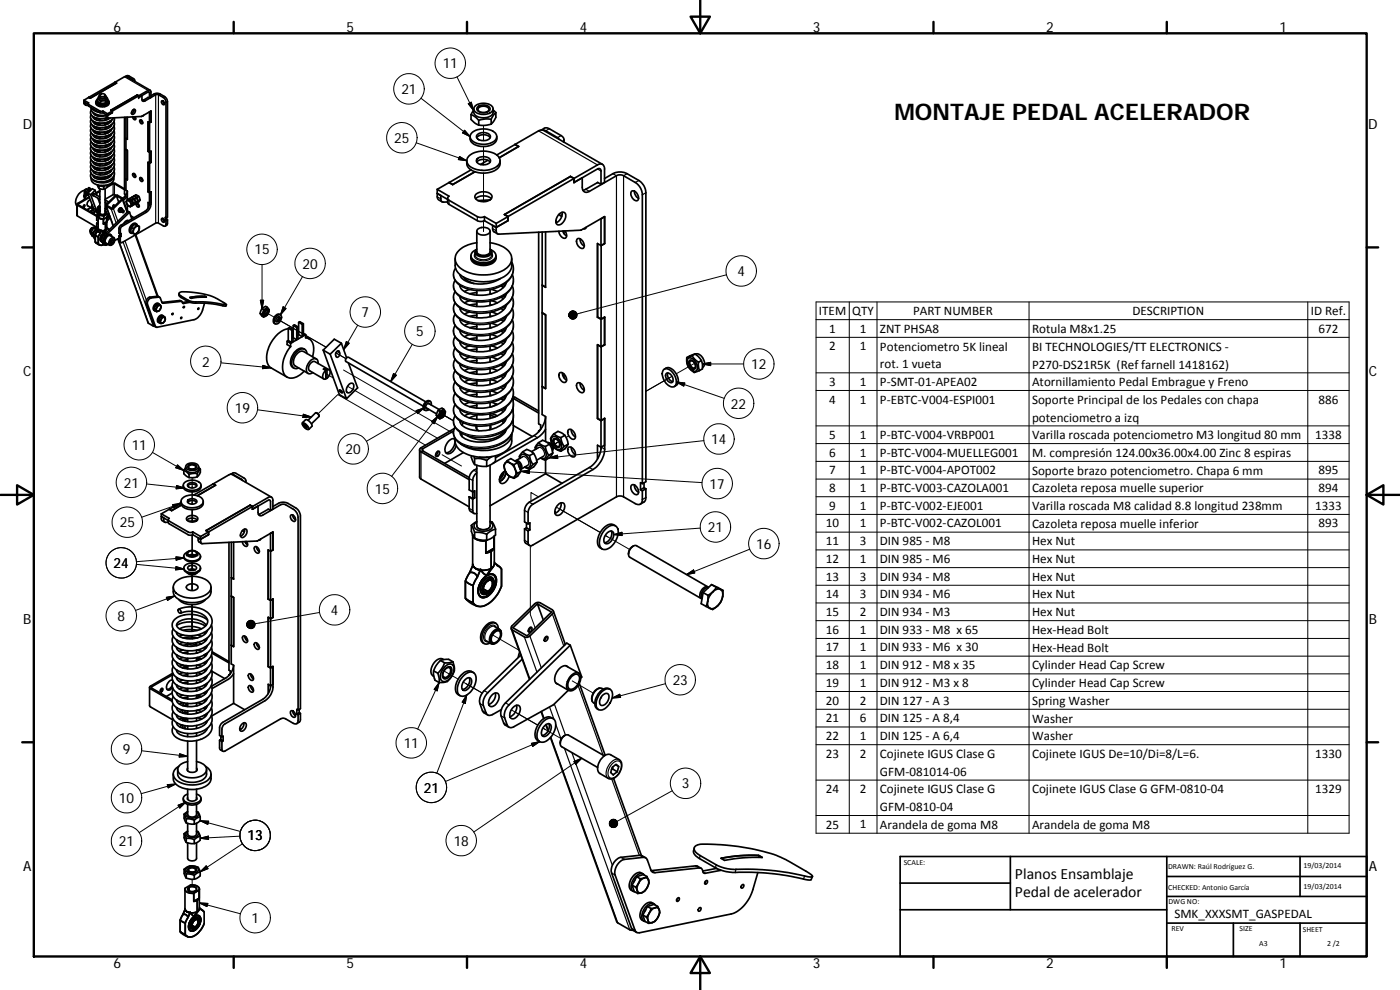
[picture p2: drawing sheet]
<svg xmlns="http://www.w3.org/2000/svg" width="420mm" height="297mm" viewBox="0 0 420 297" stroke-linecap="round" stroke-linejoin="round" font-family="sans-serif">
<defs><g id="words">
<text font-size="6.9" x="268.4" y="36.2">MONTAJE PEDAL ACELERADOR</text>
<g font-size="4.7">
<text x="304.6" y="263.9">Planos Ensamblaje</text>
<text x="304.6" y="269.3">Pedal de acelerador</text>
</g>
<g font-size="4.2">
<text x="34" y="9.6">6</text>
<text x="104" y="9.6">5</text>
<text x="174" y="9.6">4</text>
<text x="244" y="9.6">3</text>
<text x="314" y="9.6">2</text>
<text x="384" y="9.6">1</text>
<text x="132.9" y="20.5">11</text>
<text x="120.4" y="28.2">21</text>
<text x="6.8" y="38.7">D</text>
<text x="410.6" y="38.7">D</text>
<text x="118.3" y="42.9">25</text>
<text x="76.4" y="76.3">15</text>
<text x="90.8" y="80.6">20</text>
<text x="221.3" y="82.8">4</text>
<text x="108.5" y="95.1">7</text>
<text x="124.9" y="100.9">5</text>
<text x="7" y="112.9">C</text>
<text x="60.6" y="110">2</text>
<text x="225.4" y="110.8">12</text>
<text x="410.8" y="112.9">C</text>
<text x="70.5" y="123.9">19</text>
<text x="219.4" y="122.6">22</text>
<text x="39.5" y="135">11</text>
<text x="103.7" y="136.2">20</text>
<text x="213.5" y="133.2">14</text>
<text x="37.2" y="146.3">21</text>
<text x="112.5" y="148.1">15</text>
<text x="212.9" y="146.6">17</text>
<text x="35.9" y="158.2">25</text>
<text x="212.4" y="159.7">21</text>
<text x="226.9" y="164.6">16</text>
<text x="34.1" y="170.4">24</text>
<text x="99.3" y="184.5">4</text>
<text x="7" y="187.1">B</text>
<text x="35.3" y="186.3">8</text>
<text x="410.8" y="187.1">B</text>
<text x="201.9" y="205.5">23</text>
<text x="36.8" y="226.2">9</text>
<text x="121.1" y="224.4">11</text>
<text x="127.2" y="237.8">21</text>
<text x="204.6" y="236.6">3</text>
<text x="35.7" y="240.9">10</text>
<text x="35.7" y="253.9">21</text>
<text x="74.3" y="252.2">13</text>
<text x="136.2" y="253.8">18</text>
<text x="7" y="261.3">A</text>
<text x="410.8" y="261.3">A</text>
<text x="75.4" y="276.9">1</text>
<text x="34" y="290.4">6</text>
<text x="104" y="290.4">5</text>
<text x="174" y="290.4">4</text>
<text x="244" y="290.4">3</text>
<text x="314" y="290.4">2</text>
<text x="384" y="290.4">1</text>
</g>
<g font-size="3.9">
<text x="245.8" y="94.5">ITEM</text>
<text x="255.8" y="94.5">QTY</text>
<text x="274" y="94.5">PART NUMBER</text>
<text x="339.9" y="94.5">DESCRIPTION</text>
<text x="393.4" y="94.6">ID Ref.</text>
<text x="248.9" y="99.8">1</text>
<text x="258" y="99.8">1</text>
<text x="264.1" y="99.8">ZNT PHSA8</text>
<text x="309.7" y="99.9">Rotula M8x1.25</text>
<text x="395.7" y="99.8">672</text>
<text x="248.9" y="105.2">2</text>
<text x="258" y="105.2">1</text>
<text x="264.1" y="105.2">Potenciometro 5K lineal</text>
<text x="309.7" y="105.3">BI TECHNOLOGIES/TT ELECTRONICS ‐</text>
<text x="264.1" y="110.5">rot. 1 vueta</text>
<text x="309.7" y="110.6">P270‐DS21R5K (Ref farnell 1418162)</text>
<text x="248.9" y="115.8">3</text>
<text x="258" y="115.8">1</text>
<text x="264.1" y="115.8">P‐SMT‐01‐APEA02</text>
<text x="309.7" y="115.8">Atornillamiento Pedal Embrague y Freno</text>
<text x="248.9" y="121.1">4</text>
<text x="258" y="121.1">1</text>
<text x="264.1" y="121.1">P‐EBTC‐V004‐ESPI001</text>
<text x="309.7" y="121.2">Soporte Principal de los Pedales con chapa</text>
<text x="395.7" y="121.1">886</text>
<text x="248.9" y="131.7">5</text>
<text x="258" y="131.7">1</text>
<text x="264.1" y="131.7">P‐BTC‐V004‐VRBP001</text>
<text x="309.7" y="131.8">Varilla roscada potenciometro M3 longitud 80 mm</text>
<text x="309.7" y="126.5">potenciometro a izq</text>
<text x="394.7" y="131.7">1338</text>
<text x="248.9" y="137">6</text>
<text x="258" y="137">1</text>
<text x="264.1" y="137">P‐BTC‐V004‐MUELLEG001</text>
<text x="309.7" y="137.1">M. compresión 124.00x36.00x4.00 Zinc 8 espiras</text>
<text x="248.9" y="142.3">7</text>
<text x="258" y="142.3">1</text>
<text x="264.1" y="142.3">P‐BTC‐V004‐APOT002</text>
<text x="309.7" y="142.4">Soporte brazo potenciometro. Chapa 6 mm</text>
<text x="395.7" y="142.3">895</text>
<text x="248.9" y="147.7">8</text>
<text x="258" y="147.6">1</text>
<text x="264.1" y="147.7">P‐BTC‐V003‐CAZOLA001</text>
<text x="309.7" y="147.7">Cazoleta reposa muelle superior</text>
<text x="395.7" y="147.7">894</text>
<text x="248.9" y="153">9</text>
<text x="258" y="152.9">1</text>
<text x="264.1" y="153">P‐BTC‐V002‐EJE001</text>
<text x="309.7" y="153">Varilla roscada M8 calidad 8.8 longitud 238mm</text>
<text x="394.7" y="153">1333</text>
<text x="247.9" y="158.3">10</text>
<text x="258" y="158.3">1</text>
<text x="264.1" y="158.3">P‐BTC‐V002‐CAZOL001</text>
<text x="309.7" y="158.3">Cazoleta reposa muelle inferior</text>
<text x="395.7" y="158.3">893</text>
<text x="247.9" y="163.6">11</text>
<text x="258" y="163.6">3</text>
<text x="264.1" y="163.6">DIN 985 ‐ M8</text>
<text x="309.7" y="163.6">Hex Nut</text>
<text x="247.9" y="168.9">12</text>
<text x="258" y="168.9">1</text>
<text x="264.1" y="168.9">DIN 985 ‐ M6</text>
<text x="309.7" y="168.9">Hex Nut</text>
<text x="247.9" y="174.2">13</text>
<text x="247.9" y="179.5">14</text>
<text x="258" y="174.2">3</text>
<text x="258" y="179.5">3</text>
<text x="264.1" y="174.2">DIN 934 ‐ M8</text>
<text x="264.1" y="179.5">DIN 934 ‐ M6</text>
<text x="309.7" y="174.2">Hex Nut</text>
<text x="309.7" y="179.5">Hex Nut</text>
<text x="247.9" y="184.8">15</text>
<text x="258" y="184.8">2</text>
<text x="264.1" y="184.8">DIN 934 ‐ M3</text>
<text x="309.7" y="184.8">Hex Nut</text>
<text x="247.9" y="190.1">16</text>
<text x="258" y="190.1">1</text>
<text x="264.1" y="190.1">DIN 933 ‐ M8 x 65</text>
<text x="309.7" y="190.2">Hex‐Head Bolt</text>
<text x="247.9" y="195.5">17</text>
<text x="258" y="195.5">1</text>
<text x="264.1" y="195.5">DIN 933 ‐ M6 x 30</text>
<text x="309.7" y="195.5">Hex‐Head Bolt</text>
<text x="247.9" y="200.8">18</text>
<text x="258" y="200.7">1</text>
<text x="264.1" y="200.8">DIN 912 ‐ M8 x 35</text>
<text x="309.7" y="200.9">Cylinder Head Cap Screw</text>
<text x="247.9" y="206.1">19</text>
<text x="258" y="206.1">1</text>
<text x="264.1" y="206.1">DIN 912 ‐ M3 x 8</text>
<text x="309.7" y="206.2">Cylinder Head Cap Screw</text>
<text x="247.9" y="211.4">20</text>
<text x="258" y="211.4">2</text>
<text x="264.1" y="211.4">DIN 127 ‐ A 3</text>
<text x="309.7" y="211.5">Spring Washer</text>
<text x="247.9" y="216.7">21</text>
<text x="258" y="216.7">6</text>
<text x="264.1" y="216.7">DIN 125 ‐ A 8,4</text>
<text x="309.7" y="216.8">Washer</text>
<text x="247.9" y="222">22</text>
<text x="247.9" y="227.4">23</text>
<text x="258" y="222">1</text>
<text x="258" y="227.4">2</text>
<text x="264.1" y="222">DIN 125 ‐ A 6,4</text>
<text x="264.1" y="227.4">Cojinete IGUS Clase G</text>
<text x="309.7" y="222.1">Washer</text>
<text x="309.7" y="227.5">Cojinete IGUS De=10/Di=8/L=6.</text>
<text x="394.7" y="227.4">1330</text>
<text x="264.1" y="232.7">GFM‐081014‐06</text>
<text x="247.9" y="238">24</text>
<text x="258" y="238">2</text>
<text x="264.1" y="238">Cojinete IGUS Clase G</text>
<text x="309.7" y="238">Cojinete IGUS Clase G GFM‐0810‐04</text>
<text x="394.7" y="238">1329</text>
<text x="264.1" y="243.4">GFM‐0810‐04</text>
<text x="247.9" y="248.6">25</text>
<text x="258" y="248.6">1</text>
<text x="264.1" y="248.7">Arandela de goma M8</text>
<text x="309.7" y="248.7">Arandela de goma M8</text>
<text x="352.5" y="275.6">SMK_XXXSMT_GASPEDAL</text>
</g>
<g font-size="2.4">
<text x="271.2" y="259.7">SCALE:</text>
<text x="350.6" y="260.8">DRAWN: Raúl Rodríguez G.</text>
<text x="391.2" y="260.6">19/03/2014</text>
<text x="350.6" y="267">CHECKED: Antonio García</text>
<text x="391.2" y="266.6">19/03/2014</text>
<text x="350.7" y="271.4">DWG NO:</text>
<text x="351.6" y="279.3">REV</text>
<text x="372" y="279.4">SIZE</text>
<text x="391" y="279.6">SHEET</text>
<text x="377.9" y="283.8">A3</text>
<text x="398.3" y="283.8">2 /2</text>
</g>
</g></defs>
<g fill="none" stroke="#000" stroke-width=".3">
<path d="M126.3 29.5l14.8 11.5M137.1 23.1l5 10M139.4 39.1l1.7 1.9-2.3-1.1zM140.5 31.1l.9-.5 .7 2.5zM145.1 37.6v4.6M124.9 42.8l15.2 5.4M137.9 46.9l2.2 1.3-2.5-.3zM145.1 51.9v8.6M145.1 43.9v5.5zM78.6 79.4v13.2M145.1 66.3v3.1M78.1 90.1h1l-.5 2.5z"/>
<path d="M79.5 93.6l2.8 1.6M83 95.6l14.9 8.6M83.2 95.7l14.6 8.5M85 92.1l.8 .5-1.6 1.9zM90.8 83l-6.6 11.5M107.3 97.6l-4.2 7.3M218 82.4l-44.8 11.8M244.9 90.6h160v159.4h-160zM244.9 95.9h160M254.9 90.6v159.4M263.2 90.6v159.4M308.8 90.6v159.4"/>
<path d="M392.5 90.6v159.4M66.3 108.9l15 1.5M78.9 109.6l2.4 .8-2.5 .2zM97.8 112.1l2.2 1.3M103.1 111l33 19.1M103.9 107.6l-3.1-1.7 3 1.7M103.9 102.5l.9 .5-1.7 1.9zM104.3 115.9l27 15.6M118.1 112.1l.9 .5-1.7 1.9zM123.7 103.3l-6.4 11.2M201.7 112.9l-7.9 4.5M203 114.6l2.5 .3-.3 1z"/>
<path d="M203 114.6l14.3 4.9M208.5 109l-5.6 3.2M210.8 109.2l2.5-.5v1zM210.8 109.2h12.3M244.9 101.2h160M244.9 111.9h160M244.9 117.2h160M45.8 135.7l9.4 5.5M53.3 139.5l1.9 1.7-2.4-.8zM77.3 123l16.1 2.1M91 124.3l2.4 .8-2.5 .2zM95.5 124.1l5.9-5.7 26.3 15.2"/>
<path d="M124.9 123.2l2.4-.8-2 1.7zM127.3 122.4l-17.3 10M129.5 126.5l1.9-1.7-1.1 2.3zM131.2 135.6l.2 .1M131.4 124.8l-13.9 18.1M132.7 136.4l5.8 3.4M135.7 126l-3.2-1.9 3.6 2.1M164.9 137.4l2.4-.8 .1 1zM165.7 133.7l2-1.2zM167.1 132.9l-1.4 .8M170.7 130.8l-.8 .5M211.3 132.2l-46.4 5.2"/>
<path d="M244.9 127.8h160M244.9 133.1h160M244.9 138.4h160M44 145.2l11.4 1.2M51.8 151.4l2.5-.4-2.2 1.3zM53 145.7l2.4 .7-2.5 .3zM54.3 151l-11.8 4.2M57.7 152.9v3.7M57.7 147.6v3.7zM57.7 143.4v3v-.6M57.7 150.7v.6M156.4 141.4l2.5-.3-.1 1z"/>
<path d="M156.4 141.4l54.3 3.4M161.6 149.1l-2.2-1.3v2.6M167 152.1l13.2 7.7M210.2 158.5l-26 1.9M244.9 143.7h160M244.9 149h160M244.9 154.3h160M244.9 159.7h160M40.9 169.3l14.3 1.4M49.9 179.2l2.5-.4-2.1 1.3zM52.4 178.8l-11.7 4.4M52.8 170l2.4 .7-2.5 .3z"/>
<path d="M52.8 167.1l2.5 .3-2.4 .7zM55.3 167.4l-14.4 1.1M57.7 160.5v6.3M57.7 168.6v2.6M57.7 172.4v4.8M159.2 164v20.4l1.4 4M159.4 163.7v.4M182.4 161.1l-.8-.4 7.4 4.2M184.2 160.4l2.5-.7v1zM206 172.4l2.1-1.4 .4 .9zM225 164.8l-19 7.6M244.9 165h160"/>
<path d="M244.9 170.3h160M244.9 175.6h160M57.7 181.4v8M57.7 190.7v1M95.9 183.8l-19.4 3.3M147.8 190.5l7.9 4.6M244.9 180.9h160M244.9 186.2h160M244.9 191.6h160M244.9 196.9h160M131.8 204.8l-.6 2.5-.9-.5zM131.8 204.8l-6.5 14"/>
<path d="M133.2 201.3l4.3 2.5M139 204.7l5.7 3.2-4.9-2.8M140.1 208.5l-.5 2.5-.9-.3zM140.1 208.5l-9 23.5M153.4 213l8 4.6-6.6-3.8M163.7 218.9l-.8-.4 5.6 3.2M171.7 204.3l6.3 3.7M180.3 209.3l.3 .1M183.7 209.4l2.3-1.1 .3 1zM199.7 205.1l-16 4.3M244.9 202.2h160M244.9 207.5h160"/>
<path d="M244.9 212.8h160M244.9 218.1h160M42.5 225.3l13.8 1.6M50.2 235.4l2.5-.2-2.2 1.2zM52.7 235.2l-10.4 2.9M53.9 226.1l2.4 .8-2.5 .2zM159.5 223l2.5-.5-2.1 1.5zM162 222.5l-28.3 12M172.2 228.5l2.4-1-1.8 1.8zM174.6 227.5l-32.4 22.1M201.7 237.3l-16.5 9.1M244.9 223.4h160"/>
<path d="M244.9 234.1h160M53.4 241.6l2.4-.9-1.8 1.7zM55.8 240.7l-14 9.1M60.1 246.3l12 3.2M60.1 246.3l2.5 .1-.2 1zM60.1 251.5l2.4-.6 .1 1zM72 250.9l-11.9 .6M72.8 253.2l-12.7 8.4M244.9 244.7h160M57.7 263.8v2.1M59.8 270.9l12.4 3.3M59.8 270.9l2.6 .2-.3 .9z"/>
<path d="M60.1 261.6l1.8-1.8 .6 .8z"/>
<circle cx="135.1" cy="19" r="4.6"/>
<circle cx="122.7" cy="26.7" r="4.6"/>
<circle cx="120.6" cy="41.3" r="4.6"/>
<circle cx="78.6" cy="74.8" r="4.6"/>
<circle cx="93.1" cy="79" r="4.6"/>
<circle cx="109.6" cy="93.6" r="4.6"/>
<circle cx="126" cy="99.4" r="4.6"/>
<circle cx="222.4" cy="81.3" r="4.6"/>
<circle cx="61.8" cy="108.4" r="4.6"/>
<circle cx="227.7" cy="109.2" r="4.6"/>
<circle cx="41.8" cy="133.4" r="4.6"/>
<circle cx="72.8" cy="122.3" r="4.6"/>
<circle cx="106" cy="134.7" r="4.6"/>
<circle cx="215.8" cy="131.7" r="4.6"/>
<circle cx="221.7" cy="121" r="4.6"/>
<circle cx="38.2" cy="156.7" r="4.6"/>
<circle cx="39.5" cy="144.7" r="4.6"/>
<circle cx="114.8" cy="146.5" r="4.6"/>
<circle cx="214.7" cy="158.1" r="4.6"/>
<circle cx="215.2" cy="145.1" r="4.6"/>
<circle cx="36.4" cy="168.9" r="4.6"/>
<circle cx="229.2" cy="163.1" r="4.6"/>
<circle cx="36.4" cy="184.8" r="4.6"/>
<circle cx="100.4" cy="183" r="4.6"/>
<circle cx="204.1" cy="204" r="4.6"/>
<circle cx="38" cy="239.3" r="4.6"/>
<circle cx="38" cy="224.7" r="4.6"/>
<circle cx="123.4" cy="222.9" r="4.6"/>
<circle cx="129.4" cy="236.2" r="4.6"/>
<circle cx="129.5" cy="236.3" r="4.6"/>
<circle cx="205.7" cy="235" r="4.6"/>
<circle cx="38" cy="252.3" r="4.6"/>
<circle cx="76.6" cy="250.6" r="4.6"/>
<circle cx="138.4" cy="252.2" r="4.6"/>
<circle cx="76.6" cy="275.3" r="4.6"/>
</g>
<g fill="none" stroke="#000" stroke-width=".51">
<path d="M25.2 30.1l1.4 .8-.1 .4 3.7 2.1 .7-.1M25.2 30.1v1l.6 .5M26.4 31.6l3.8 2.3 .7-.1M26.4 31.3l-1.2-.7 .4 .2 .2 .8h.6M26.4 31.1v.5M26.6 29.2v.1M26.6 29.2l-1.4 .9M27.3 32.3a2.47 2.47 0 0 0 2.9 2.3l1.7-.1M27.3 34.4a2.02 2.02 0 0 0 2.3 2.6 4.5 4.5 0 0 0 4.5-1.7M27.4 33a1.79 1.79 0 0 0 1.7 2.5l1.5 .2 1.7-.4M27.5 32.3a3.1 3.1 0 0 0 2.4 1.4M27.9 35.1a2.82 2.82 0 0 0 3.6 1l1.5-.7"/>
<path d="M27.9 33.8a3.2 3.2 0 0 0 4 .9M28 33.8h-.1M28.1 35.1l-.2 .1M28.1 36.5h-.2M28.1 37.8l-.2 .1M28.1 39.2h-.2M28.4 34l1.2 .8M28.6 34.3l-.1 .1M28.8 30.6a1.69 1.69 0 0 0 2.3 1.4 1.46 1.46 0 0 0 1.7-1.4M29.1 35.5l-.6 .3M29.1 39.6l-.6 .3M29.1 38.2l-.6 .3"/>
<path d="M29.1 36.9l-.6 .3M29.1 30.3a1.62 1.62 0 0 0 2.6 1l.5-.4 .1-.6M29.2 34.7h-.1M29.3 29.8a.9 .9 0 0 0-.5 1 .9 .9 0 0 0 .8 .7 2.27 2.27 0 0 0 3.2-1l-.6-.7M29.3 29.7v.6l.9 .7M29.3 29.7l.9 .7M29.6 29.2l-.3 .5M29.6 29a1.16 1.16 0 0 0 1.2 1.1 1.16 1.16 0 0 0 1.1-1.1M29.8 28.7l.2-.1v.4a.93 .93 0 0 0 1.5 0v-.4a.6 .6 0 0 1 .4 .7 .6 .6 0 0 1-.8 .4 .9 .9 0 0 1-1 0 .9 .9 0 0 1-.3-1zM30 35.9l-.9 .2M30 37.3l-.9 .1M30 38.6l-.9 .2"/>
<path d="M30 40l-.9 .1M30 35.7v.5M30 37v.6M30 38.4v.5M30 39.7v.6M30 28.3a.88 .88 0 0 1 1.5 .4 .81 .81 0 0 1-.9 .3 .81 .81 0 0 1-.6-.7zM30.2 30.4v.6M30.9 33.3l1.4 .8M30.9 33.3v.5M31.5 36l.2 .1M31.5 37.4h.2M31.5 38.7l.2 .1"/>
<path d="M31.5 35.6v.5M31.5 36.9v.6M31.5 38.3v.5M31.5 39.6v.6M31.7 30.3l-1.5 .1M31.7 30.3v.6M31.7 30.9l-1.5 .1M31.7 35.5l.7 .3M31.7 39.6l.7 .3M31.7 38.2l.7 .3M31.7 36.9l.7 .3M31.9 29.2l.3 .3"/>
<path d="M32.2 30a1.13 1.13 0 0 1-1.5 1.3 1.09 1.09 0 0 1-1.1-.2 1.09 1.09 0 0 1-.3-1.1M32.2 29.5l-.5 .8M32.2 29.5v.6l-.5 .8M32.3 34.1v1.1l.2 .2 9.9-.5 2.9-1.6v3.3M32.8 36.5l.4 .2M32.8 37.8l.4 .2M32.8 39.2l.4 .1M33.2 36.3l.1 .2M33.2 39l.1 .2M33.2 37.7l.1 .1M33.3 33.1h.1M33.5 36a3.7 3.7 0 0 1-5.5 .6l-.1-.2"/>
<path d="M33.5 38.7a3.7 3.7 0 0 1-5.5 .6l-.1-.2M33.5 37.4a3.9 3.9 0 0 1-5.4 .8l-.2-.4M33.7 33.3l-1.4 .8M33.7 33.8l-1.4 .8-1.4-.8M33.7 33.3v.5M33.7 33.8l-1.4 .8-.4-.2v.7l.5 .3M34.2 36.5a2.65 2.65 0 0 1-2.7 3.1l-.8 .2a3.1 3.1 0 0 1-3.5-1.9l.1-.7M34.2 37.8a2.65 2.65 0 0 1-2.7 3.2 3.7 3.7 0 0 1-4.3-1.5l.1-1M34.2 39.2a2.64 2.64 0 0 1-2.7 3.1l-.4 .1a3.2 3.2 0 0 1-3.9-1.8l.1-.7M34.3 35.3a2.89 2.89 0 0 1-2.9 3l-1.2 .1a2.59 2.59 0 0 1-3-2.1l.1-.5M34.6 24.7l.4 .2M34.6 24.7l-8 4.5"/>
<path d="M34.6 24.7h.1M34.6 24.7l3.2-1.8 7.3 4.2M35 24.9l-7.9 4.6-.5-.3M35 24.9l-8 4.6-.4-.3M37.4 35.2v23l.2 .1v.6M37.8 35.2v9.7M38.2 35.2v6.6M39.7 33.1a.53 .53 0 0 1 .9-.2 .53 .53 0 0 1-.1 .9 .53 .53 0 0 1-.5 .5 .53 .53 0 0 1-.6-.4zM39.8 33.1l.4 .2M39.8 24l-1.6-1-.5-.1 .5-.2 .5 .1 1.5 .9 .2 .7M40.2 32.8a1.22 1.22 0 0 1-.7 1.3M40.3 35.1l.4 .5"/>
<path d="M40.4 24.1v.3M40.4 35.1v.2M40.5 35.1a.42 .42 0 0 1 .3 .5 .42 .42 0 0 1-.6 .2l-.4-.7M41.2 28.5l.4 .2M41.2 28.5l-7.9 4.6M41.2 28.5h.1M41.2 28.5l-7.9 4.6 .4 .2M41.6 29.2l1-.5 .1 1.5 .6 .2 3.6-2.1h.5l1.8 1.1 .6 1.1v34.9l-.2-.1v.8M41.6 28.7l-7.9 4.6-.4-.2M41.6 28.7l3.4-1.7 .3 .6v1.6l-.4 .3-.5-.3M41.6 29.2l3.1-1.6 .2 1.9M41.6 28.7v.5"/>
<path d="M42 36a.7 .7 0 0 1 .7 .4 .7 .7 0 0 1-.1 .8 .85 .85 0 0 1-.6-1.2zM42.3 36l.6 .9M43.1 34.6l-.3 .2M44.5 29.2l-1.8 1M44.5 36.6v8.8M44.8 33.6h.1M44.9 33.6v3.2M44.9 36.8v8.8l-.4-.2M45.3 33.4h.1M45.3 36.6l-.4 .2M45.3 33.4v3.2M45.3 33.4l-.4 .2"/>
<path d="M45.3 36.6l-.4 .2-.5-.2v8.8M45.3 28.7l1.2-.6h1.3l1.8 1 .5 .6 .2 .8v34.7l-.5 .2M48.5 30.3a.69 .69 0 0 1 .8 .4 .69 .69 0 0 1-.2 .8l-.1-.1a.83 .83 0 0 1-.5-1.1zM48.9 30.3l.5 .8M141.4 34.4v1.4l1.1 1.1 1.2 .6M141.4 34.4l1.1 .6 1.2 1.1M141.6 39.9a5.5 5.5 0 0 1 7.3 .4 2.03 2.03 0 0 1-1.9 2.7 4.7 4.7 0 0 1-5.9-1.7l.1-.9zM142.2 32.7v1a3.1 3.1 0 0 0 4.1 1.5 1.86 1.86 0 0 0 1.7-1.5v-1M142.2 33l-.8 1.4M142.5 31.9a3.9 3.9 0 0 1 5.4 .4 1.85 1.85 0 0 1-2.1 2 3 3 0 0 1-3.6-1.5zM143.4 32a2.56 2.56 0 0 1 3.7 .5 1.97 1.97 0 0 1-2.8 1.2 1.04 1.04 0 0 1-1-.5 1.04 1.04 0 0 1 .1-1.2zM143.7 36.1v1.4"/>
<path d="M143.7 32.3a2.11 2.11 0 0 1 3.1 .5 1.89 1.89 0 0 1-3.4 0zM147.4 35.8l-1.9-.1-1.8 .4M147.4 35.8v1.4M147.4 37.2l-1.9 .4-1.8-.1M148 33l.8 .8M148.8 33.8l-.7 .7-.7 1.3M148.8 33.8v1.4l-1.4 2M162.5 39l1.1-.6h.7l4.1 2.3a1.28 1.28 0 0 1 .6 1.8M162.6 39l1.2 .2 3.5 2.1 .5 .5M25.2 58.7l.4 .2M25.3 57.2a3.6 3.6 0 0 0-2.4 4.4l.2 .1M25.3 57.1l.4 .2v1.5"/>
<path d="M25.3 58.6l.4 .2M25.5 57.1h-.2l-.1 2 .4 .2M25.6 59.3l-.5 .7M25.6 58.9v.4M25.7 58.8l-.1 .1M25.9 57.4v1.3l.4-.2M25.9 58.2l.4 .3M25.9 57.4v.9M25.9 56.8l.5 .3M26.3 57.7v.8M26.3 57.9l1.8 4.9M26.3 57.9l.9 .5"/>
<path d="M26.4 57.8h.1M26.4 58.2l.1 .2M26.4 56.9l-.1 .1M26.6 56.4l.5 .2M26.7 57.3l.1 .1M26.7 59.1l-3.4 2-.2 .3 5.9 3.5M26.8 59.2l-3.4 2.2 5.6 3.3M27 56.6v.6M27.1 60a1.23 1.23 0 0 0-.8 1.7l1.4 .8M27.1 57.1l-.6 .7-.9-.5-.1-.3 .3-.3 1 .6M27.1 57.1h.1M27.1 57.1v-.5l-.4-.3-.1 .8"/>
<path d="M27.2 58.4l2 5.4-.7-.4M27.3 53.4a2.61 2.61 0 0 0 3 2.3 3.6 3.6 0 0 0 3.8-1.7l.1-1.1a2.99 2.99 0 0 1-3.5 2l-1.3-.2-1.4-.7M27.9 58.6l2.1 1.2M28.1 47.3l-.2 .1M28.1 48.7h-.2M28.1 50l-.2 .1M28.1 51.4h-.2M28.1 40.5l-.2 .1M28.1 41.9l-.2 .1M28.1 43.3h-.2M28.1 44.6l-.2 .1M28.1 46h-.2"/>
<path d="M28.1 58l1.9 1.1M28.1 52.8l.1 .4M28.3 58.1l-.1-.1a.36 .36 0 0 0-.4 .4 .36 .36 0 0 0 .3 .3M28.3 51.5l-.1 .3M28.5 57.1l-.8-.5-1.4 1.3M28.5 57.1l-1.3 1.3M28.5 57.1l.6 1.5M29.1 50.4l-.6 .3M29.1 42.3l-.6 .3M29.1 49.1l-.6 .3M29.1 40.9l-.6 .3M29.1 47.7l-.6 .3"/>
<path d="M29.1 46.4l-.6 .2M29.1 45l-.6 .3M29.1 43.7l-.6 .2M29.3 55.5l.4 1M29.4 59.5l.6 1.5M29.6 55.6l.1 .2M29.7 56.5l1.4 .3M29.7 55.8v.7M29.7 55.8l1.4 .2M29.9 51.9v.4l.3 .2M30 57.4l-1.1 .7M30 57.2l-1.2 .6"/>
<path d="M30 46.8l-.9 .1M30 48.1l-.9 .2M30 49.5l-.9 .1M30 41.4l-.9 .1M30 42.7l-.9 .1M30 44.1l-.9 .1M30 45.4l-.9 .2M30 50.7l-1 .2M30 41.1v.6M30 42.4v.6M30 43.8v.5M30 45.2v.5"/>
<path d="M30 46.5v.6M30 47.9v.5M30 49.2v.6M30 50.6v.5M30 51.9v.4M31.1 56v.8M31.3 55.6l-1 .1M31.5 46.9h.2M31.5 48.2l.2 .1M31.5 49.6h.2M31.5 40.1h.2M31.5 41.4l.2 .1"/>
<path d="M31.5 42.8h.2M31.5 44.2h.2M31.5 45.5l.2 .1M31.5 52.3v-.5v.6M31.5 56.6v7.3a.91 .91 0 0 1-1.5 0v-7.3M31.5 41v.5M31.5 42.3v.6M31.5 43.7v.5M31.5 45.1v.5M31.5 46.4v.5M31.5 47.8v.5M31.5 49.1v.6"/>
<path d="M31.5 50.5v.5M31.5 50.7l.6 .1M31.7 50.4l.7 .3M31.7 42.3l.7 .3M31.7 49.1l.7 .3M31.7 40.9l.7 .3M31.7 47.7l.7 .3M31.7 46.4l.7 .2M31.7 45l.7 .3M31.7 43.7l.7 .2M31.8 55.6l-.7 .4M32.2 56.2l2-1.1 3.2 1.8"/>
<path d="M32.2 55.9l2-1 3.2 1.8M32.2 56.2l-1.1 .6M32.2 55.5v.7M32.8 47.3l.4 .2M32.8 48.7l.4 .2M32.8 50l.4 .2M32.8 40.5l.4 .2M32.8 41.9l.4 .2M32.8 43.3l.4 .1M32.8 44.6l.4 .2M32.8 46l.4 .1M33 51.3l.2 .2"/>
<path d="M33.2 51.5h.1M33.2 51.2l.1 .2M33.2 43.1l.1 .2M33.2 49.9l.1 .1M33.2 41.7l.1 .2M33.2 48.5l.1 .2M33.2 40.4l.1 .1M33.2 47.1l.1 .2M33.2 45.8l.1 .2M33.2 44.4l.1 .2M33.3 52.5a3.5 3.5 0 0 1-4.5 .6M33.3 52.4v.3"/>
<path d="M33.5 52.3a3.8 3.8 0 0 1-5.5 .6l-.1-.2M33.5 44.2a3.8 3.8 0 0 1-5.4 .8l-.2-.4M33.5 50.9a3.7 3.7 0 0 1-5.5 .6l-.1-.2M33.5 42.8a3.7 3.7 0 0 1-5.5 .5l-.1-.1M33.5 49.6a3.7 3.7 0 0 1-5.5 .5l-.1-.1M33.5 41.4a3.9 3.9 0 0 1-5.4 .9l-.2-.5M33.5 48.2a3.8 3.8 0 0 1-5.4 .9l-.2-.5M33.5 40.1a3.7 3.7 0 0 1-5.5 .5l-.1-.1M33.5 46.9a3.7 3.7 0 0 1-5.5 .5l-.1-.2M33.5 45.5a3.7 3.7 0 0 1-5.5 .6l-.1-.2M34.2 48.7a2.65 2.65 0 0 1-2.7 3.1l-.4 .1a3.3 3.3 0 0 1-3.9-1.8l.1-.7M34.2 50a2.64 2.64 0 0 1-2.7 3.2l-.8 .1a3 3 0 0 1-3.5-1.8l.1-.8"/>
<path d="M34.2 51.4a2.64 2.64 0 0 1-2.7 3.1l-.4 .1a3.3 3.3 0 0 1-3.9-1.8l.1-.7M34.2 40.5a2.65 2.65 0 0 1-2.7 3.2l-.4 .1a3.3 3.3 0 0 1-3.9-1.8l.1-.8M34.2 41.9a2.65 2.65 0 0 1-2.7 3.2 3.7 3.7 0 0 1-4.3-1.5l.1-1M34.2 43.3a2.64 2.64 0 0 1-2.7 3.1l-.4 .1a3.2 3.2 0 0 1-3.9-1.8l.1-.8M34.2 44.6a2.65 2.65 0 0 1-2.7 3.2h-.4a3.3 3.3 0 0 1-3.9-1.7l.1-.8M34.2 46a2.64 2.64 0 0 1-2.7 3.1 3.7 3.7 0 0 1-4.3-1.4l.1-1.1M34.2 47.3a2.62 2.62 0 0 1-2.7 3.2h-.4a3.2 3.2 0 0 1-3.9-1.7l.1-.8M34.7 58.6l-.8-.2-2.4 1.4M34.9 58.7l-2.9 2.9 1.7 .9 2.9-2.8-1.7-1 .7 2M37.4 59.1h.1M37.4 59.1v.1M37.5 59l-.1 .1"/>
<path d="M37.5 59h.1M37.8 44.9l.4 .2v8.9l-.4-.3M37.8 53.7v3.4l.4 .2v2.7M37.8 41.6l.4 .2zM37.8 53.7h.1M37.8 44.9v8.8M38.2 58.8l-1.2 1.2M38.2 57.4v.3a2.95 2.95 0 0 1-1.4 1.9l1.5 4M38.3 59.9l-.3 .3M38.3 59.9l.3 .3M38.3 59.9l.4-.2 .8 .4 .5 1.1-.9 .8M38.9 59.6l-.1 .1"/>
<path d="M38.9 59.6l.8 .4M38.9 59.6l.5-.3 .8 .5M39.6 59.2l.5-.3 .8 .5M39.6 59.2l-.1 .1M39.6 59.2l.8 .4M39.9 52.1a.67 .67 0 0 1 .7 .3 .67 .67 0 0 1-.1 .8h-.1a.85 .85 0 0 1-.5-1.1zM40.2 52.1l.5 .9M40.2 59.8l.4 1M40.2 59.8l-.5 .2M40.3 58.7l.5-.2 .8 .4M40.3 58.7l-.1 .2M40.3 58.7l.8 .5"/>
<path d="M40.4 52.2v.5M40.4 59.6l.5 1.1M40.9 59.4l.4 1M40.9 59.4l-.5 .2M41.1 59.2l.5 1.1M41.6 58.9l.4 1.1M41.6 58.9l-.5 .3M42 53.3a.63 .63 0 0 1 .7 .4 .63 .63 0 0 1-.2 .8 .87 .87 0 0 1-.5-1.2zM42 60l-.4 .3M42 60l-.9 .9M42.3 53.3l.6 .9M44.4 45.4l.5 .3"/>
<path d="M44.5 57.5l.4 .3M44.5 45.4h-.1M44.5 57.6h-.1M44.9 48.9l-.5-.2v8.9l.5 .2M44.9 57.8v3.4M44.9 45.7v3.2M44.9 49v8.8l.4-.3M44.9 49l-.4-.3v8.8M45.3 57.6h.1M45.3 48.7h.1M45.3 45.4h.1M45.3 57.6l-.4 .2"/>
<path d="M45.3 48.7l-.4 .2M45.3 57.5v3.7a3.2 3.2 0 0 1-1.4 2.5l-7.4 4.3-.4 .6v1.6M45.3 45.4v3.3M45.3 45.4l-.4 .2M45.3 48.7l-.4 .3M45.3 45.4l-.4 .3M131.2 56.8l3.6 2.1a.66 .66 0 0 0-.5 .6 .66 .66 0 0 0 .5 .6l8.4 4.9a2.38 2.38 0 0 0 2.2 0M131.2 56.8l.1 2.7 .3 .5 1.1 .6M134.3 59.8l-3.1-1.8 1.1 .7v1.2l.3 .6 1.7 .1M134.3 59.5l.1 1.4 .2 .3 8.6 5a2.38 2.38 0 0 0 2.2 0M134.8 54.8l1.1 .6M134.8 54.8h.1"/>
<path d="M140.1 48.2a3.2 3.2 0 0 0 3.1 3.5 6.1 6.1 0 0 0 6.8-2l.1-1.5M140.7 46.8a7 7 0 0 1 8.9 .2 2.2 2.2 0 0 1-1.4 3.5 7.1 7.1 0 0 1-7.7-1.2 1.81 1.81 0 0 1 .2-2.5zM141.1 41a2.85 2.85 0 0 0 3 2.9 4.4 4.4 0 0 0 5-2v-.9M141.4 51l-6.6 3.8M142.5 51.5l-6.7 3.9-1-.6-3.6 2M142.7 59.6a3.7 3.7 0 0 1 4.7 0M142.9 58.2a3.4 3.4 0 0 1 4.7 .6 2.24 2.24 0 0 1-2.9 1.7 1.82 1.82 0 0 1-2.1-1.8zM143.1 41.3a2.72 2.72 0 0 1 4 0M143.1 48.6a2.85 2.85 0 0 1 4 0M143.3 47.6a2.73 2.73 0 0 1 3.9 .5 2.36 2.36 0 0 1-3.7 1 .86 .86 0 0 1-.2-1.5zM143.3 40.3a2.75 2.75 0 0 1 3.9 .5 1.9 1.9 0 0 1-2.7 1.4 1.16 1.16 0 0 1-1.2-.5 1.16 1.16 0 0 1 0-1.4zM146.4 48.1l-2.2 1.3"/>
<path d="M147.1 60l-3.7 .2M149.1 46.5l12.5-7.2 1.1-.3 18.1 10.3M155.6 44l-1-.7 1.1 .6-5.9 3.4M169.3 41.9v.8M171.2 53l1 .6-19.7 11.4-1.1-.6M171.2 53l-19.8 11.4M171.2 52.9l1.1 .6M171.2 52.9v.1M172.2 54.7l.1 .1M172.2 54.8l2.5-1.5v2.9a1.32 1.32 0 0 0 .7 1.3 1.32 1.32 0 0 0 1.5-.1l8.1-4.7a2.38 2.38 0 0 1 2.1 0l3.6 2.1a4.6 4.6 0 0 1 2.1 3.6v86.7l-.6-.3v2.1M172.3 53.5l-.1 1.3M172.3 53.5l7-4a1.28 1.28 0 0 1 1.5-.2 1.28 1.28 0 0 1 .6 1.4v4l-1 .6-1.1-.5"/>
<path d="M172.3 54.8l7-4.1a.65 .65 0 0 1 .8-.1 .65 .65 0 0 1 .3 .7v4M179.4 54.7l-4.4 2.4M181.4 53.6l2.5-1.5a4.7 4.7 0 0 1 4.3 0l3.5 2a4.5 4.5 0 0 1 2.1 3.7v86.7l-1 .6M189.5 57.4a1.83 1.83 0 0 1 1.8 .8 1.83 1.83 0 0 1 .1 1.9 1.94 1.94 0 0 1-1.9-2.7zM190.4 57.3l.3 1.3 1 .9M23.1 61.3l.1 3.4 5.8 3.5 .1-1.2M25.2 61.6l.1-.1a.28 .28 0 0 1 .1 .4 .28 .28 0 0 1-.4 .1zM25.3 61.5l-.3 .5M27.1 62.4l-.9 .6M27.2 63.6l.4-.6 .2 .1 .6 .6-.3 .4M27.2 62.3l-1.1 .6M27.4 69.6l.2 1.1 .4 .3"/>
<path d="M27.4 69.6l.5 .3M27.4 63.6l.4 .3M27.6 68.4l-.4 .4-.1 .6M27.6 61.4a.61 .61 0 0 0-.2 .7 .61 .61 0 0 0 .7 .4M27.7 63.8h-.1M27.7 61.7l.2 .6M27.8 68.3l-.6 .6-.1 .7M27.9 69.9l.1 .2M28.1 69.7l-.2 .2M28.2 68.4l-.8 1.2M28.2 68.4l.5 .2M28.3 62.7l-.4 .4"/>
<path d="M28.6 70.5l.9 .6v2l-.9-.5zM28.6 68.3a1.24 1.24 0 0 0-1.3 .6 1.24 1.24 0 0 0 .1 1.4M28.7 72.8l1.4 .8M28.7 63.1l-.4 .4M28.7 68.6h.2M28.7 68.6l-.1 .2M29.1 67l.4 .2M29.1 69.5l.5 .1 .4 .4-.5 1.1-.9-.6zM29.2 68.5a1.98 1.98 0 0 0-1 2.7M29.2 63l.3 .2M29.3 63.9l.4 .8M29.3 69.1a1.77 1.77 0 0 0-.7 2.2"/>
<path d="M29.3 64.1l-.3 .6v1.4l.5 .3M29.3 63.9v.7l.4 .8M29.4 68.3l-1.2 .1M29.5 68.2l-1.5 1.8v.7l.6 1.1M29.5 68.6l.4 .5h.5l-.4 .9-.4-.4-.5-.1zM29.5 68.8l.8 .4zM29.6 61.9l-.1 .1 .3 .2M29.6 61.9l.4 .2M29.6 61.9v.2M29.7 65.4l-.2-.4v3.6M29.7 65.4l1.3 .3v1.5l.7-.2v2M29.7 65.4l1.3 .3"/>
<path d="M29.7 65.4l1.4 .2M29.7 64.7v.7M29.7 64.7l1.4 .2M29.7 63.2l-.5 .6M29.8 62.2l-.1 .1a.48 .48 0 0 0-.3 .5 .48 .48 0 0 0 .4 .4M29.8 62.2v1M29.8 63l.2 .1M29.9 63.1h-.1M29.9 61.9l.1 .1a.67 .67 0 0 0-.7 .3 .67 .67 0 0 0 0 .7M30 60.7h-.1M30 63.4a.58 .58 0 0 0-.3 .8 .58 .58 0 0 0 .7 .3 .93 .93 0 0 0 1.4-.8l-.3-.3M30 63.4l-.7 .5"/>
<path d="M30.4 72.4l.3 .1M30.4 69.2l1.3-.2-.6 .8zM30.9 70a1.41 1.41 0 0 0-.2 2.5l-.4-.2-.2-.6a1.8 1.8 0 0 1 1.8-1.9zM31 70.3l.7-.2a1.22 1.22 0 0 0-1.2 1.5h-.1l.1 .4a1.42 1.42 0 0 1 .5-1.7zM31 65.7v1.5l1-.6v-1.4v1.4l-.3 .4v2l.4-.5M31 67.2l1-.6zM31.1 64.9v.7M31.2 65.6l-.2 .1M31.2 69.7h-.4l-.4-.6-.9 2v2a1.2 1.2 0 0 0 1.7 .2 1.48 1.48 0 0 1-2-.3l-.6-.4 .1 .2M31.2 69.8a1.94 1.94 0 0 0-.8 2.6l.3 .1M31.4 69.6l-.2 .1M31.4 70.3l-.5 .4-.3 .7"/>
<path d="M31.5 60.7l.7 .4M31.5 63.4l.4 .1 .3 .8M31.5 60l1.1 .6M31.7 69l-.5 .7 .2-.1M31.7 69l-1.4 .2-.8-.6-.9 1.9 .1 2.3M31.8 62.5l-.3 .1M31.8 61.7l2.2 6.1M31.9 61.3l2.8-2.7h.6l1.5 1-3 3.1-1.9-.9zM32 68.8l-.6 .8M32 69.7a1.83 1.83 0 0 0-1.6 2.7l.3 .1M32 62.4l-.5 .3M32.1 68.2l.7 .7"/>
<path d="M32.1 68.5l-.4 .5M32.1 65.2v3.3M32.2 62.8l-.7 .3M32.2 64.3l-1.1 .6M32.2 64.3v.7l-1.1 .6M32.2 68.5l.6 .4M32.2 70.9l.8-.2 1.2 .6a1.45 1.45 0 0 1 0 1.5 1.45 1.45 0 0 1-1.4 .7l-1-.6a1.47 1.47 0 0 1 .4-2zM32.7 64.2l-.3 1.2M32.8 64.4l-.3 .9M32.8 64.5l-.2 .7M32.9 64.9l-.8 .8M33.1 65.3l-1 1.1"/>
<path d="M33.3 70.4a1.77 1.77 0 0 0-2.2 2.2l.6 .6M33.3 72.2l.5-.3 .3 .2-.2 .6-.5 .4-.3-.3zM33.3 72.4l-.1 .1M33.3 72.4l.6 .3M33.3 72.2v.2M33.6 71a.86 .86 0 0 0-.9-.6 .86 .86 0 0 0-.8 .6 1.61 1.61 0 0 0-.2 2.2h.6M33.7 71.9l.4 .2M33.8 62l.3 .2M34.2 61.5l.3 .2M34.3 61.6a.3 .3 0 0 0-.4 .1 .3 .3 0 0 0 .1 .4M35.4 71.6l9.1 25.3 1.9 1M35.7 71.5l-1.3 .7"/>
<path d="M35.7 70.8l.4 .3M35.7 70.8v1.5l.6 .5M35.7 63.3l.4 .4M35.7 63.3l.2 .1M35.9 63.4l.2 .3M35.9 70.7l-.2 .1M35.9 70.7l.4 .2M35.9 70.1v.6M35.9 62.7l-.2 .6M35.9 62.7l.2 .1M36.1 70.2l.2-.1v.8M36.1 62.8l-.2 .6"/>
<path d="M36.3 70.9l-.2 .2M36.4 62.5a.62 .62 0 0 0-.8 .2 .62 .62 0 0 0 .2 .8M36.4 62.5l-.5 .2M36.4 62.5h.2M36.4 62.5a.63 .63 0 0 0-.6 .3 .63 .63 0 0 0 .1 .7M36.6 62.5l-.5 .3M36.6 62.5l.1 .4a.39 .39 0 0 0-.5 .1 .39 .39 0 0 0 .1 .6l-.2 .1M37 63.4l.1-.1a.24 .24 0 0 1 .1 .3 .24 .24 0 0 1-.4 .1zM37.2 63.3l-.6-.4-.3 .2-.1 .3 .7 .4M38 60.2v.9M38 61.1l.6 .7M38.2 61.4v2"/>
<path d="M38.4 66.1l.2 .2a1.01 1.01 0 0 0-1.4 .8M38.6 60.2h-.6M38.6 61.8l.5 .2M38.6 60.2l.7 .8M38.6 60.2l.5 .2M38.9 63.7l-.5-.3-7.5 7.4-.3 .7v.7l.3 .9 .6 .4M38.9 63.7l-7.7 7.6-.3 .9 .5 1.2 .4 .2 .6-.3M38.9 63.7l.7 2M39.1 60.4l.2 .6M39.3 61l.2 .4M39.3 61v.8M39.3 61.8l-.2 .2"/>
<path d="M39.3 61.8h-.7M39.3 64.8l.9 .5M39.4 68.2l-.2 1.4 .6 .3M39.4 68.2l.6 .4M39.5 61.4l-.2 .4M39.5 60.1l-.4 .3M39.6 61.6l.1 .1M39.7 60.5l.1 .3M39.7 60.5l.1 .2M39.7 60l.4 1.1M39.8 69.9l.5 .2M40 61.2l-.5 .2"/>
<path d="M40 69.3v.6l.3 .2M40 69.3l-.2 .6M40 68.6v.7M40.1 61.1l-.4 .6M40.4 61.2v.1M40.4 67.3l.6 .3M40.4 67.3l.8 .4M40.4 67.3l-1 .9M40.6 60.8l-.9 .9M40.6 68.1l-.6 .5M40.6 60.8l-.5 .3M40.6 68.1l-.6 1.2"/>
<path d="M40.7 70.4l6.7 18.5M40.9 60.7l-.5 .6M40.9 61.1a.66 .66 0 0 1 .8 .3 .66 .66 0 0 1-.1 .8 .81 .81 0 0 1-.7-1.1zM40.9 67.2a1.63 1.63 0 0 0-2.1 1.7l.1 .7 .5 .4M41 67.6l.5 .3M41 67.6l-.4 .5M41.1 60.8v.1M41.2 69.8l-.9 .3M41.2 69.8l-.6 .5-.3-.2M41.2 67.7l.6 .3M41.3 67.7a.89 .89 0 0 0-.9-.6 .89 .89 0 0 0-.8 .6 1.48 1.48 0 0 0-.1 2.3h.4M41.3 61l.5 .9"/>
<path d="M41.3 60.4l-.4 .3M41.3 60.4l-.9 .9M41.5 67.9l-.9 .2M41.5 67.9l.3 .8M41.5 67.9l.3 .1M41.6 60.3l-.5 .6M41.8 68.7l-.6 1.1M41.8 68v.7M44.9 61a3 3 0 0 1-1.4 2.4l-7.4 4.3-.4 .9v1.4l.4 .2M45.3 60.7l-.4 .3-.5-.3v1.7M48.5 65.6a.67 .67 0 0 1 .8 .3 .67 .67 0 0 1-.2 .8 .85 .85 0 0 1-.6-1.1zM48.9 65.5l.5 .9"/>
<path d="M49.6 66.1l.2 .1M49.8 66.2v1.3l-.3 .4-2.3-1.1-.5 .2-10.2 5.8-.4-.2v-1.5M50 65.3v.5M50 65.8l.3 .2M50 65.8l-.4 .3M50.3 66l-.1 1.4-.6 .4M50.3 66l-.5 .2M136.6 77.6v2.1a5.2 5.2 0 0 0 4.4 4.3 12.4 12.4 0 0 0 11.6-2l.9-1.5 .1-2.9M141.3 77.1a3.1 3.1 0 0 0 3.6 2.1 3.7 3.7 0 0 0 3.9-1.8v-.3M141.3 76.7a2.75 2.75 0 0 0 3.1 2.9 4.1 4.1 0 0 0 4.4-1.8v-1.1M141.7 75.7l1.2-.8a1.12 1.12 0 0 0-.2 1.2 1.12 1.12 0 0 0 .9 .7 2.91 2.91 0 0 0 4-1.1l-.4-.8a1.77 1.77 0 0 1 1.6 1.7 1.77 1.77 0 0 1-1.5 1.8 5.1 5.1 0 0 1-5.8-1.1l-.2-.8zM142.6 75.7v.8"/>
<path d="M143.1 74.7a1.09 1.09 0 0 0-.3 1.2 1.09 1.09 0 0 0 1.1 .7 2.86 2.86 0 0 0 3.5-1l-.3-.9M143.1 72.8a7.2 7.2 0 0 0-6.4 4.1 4.1 4.1 0 0 0 2.8 4.4 12.6 12.6 0 0 0 13-1.3 3.5 3.5 0 0 0-1.1-5.7l-1.7-.8-2.6-.7M143.4 68.7a2.58 2.58 0 0 1 3.7 .5 2.08 2.08 0 0 1-3.1 1.2 .94 .94 0 0 1-.8-.6 .94 .94 0 0 1 .2-1.1zM145.4 66.2l3.5 2 3.5-2M145.4 65l3.5 2M145.4 65v1.2M147.1 69.4v6.1a2.4 2.4 0 0 1-3.7 .6l-.3-.6v-6.1M147.6 75.7v.8M148.9 67l.1 2.7 .5 .6 24.8-1.2 7.2-4.1-.1 8.1M151.4 64.4l1 .6M151.4 64.4h.1M152.4 65v1.2"/>
<path d="M152.4 65l-3.5 2M152.5 65l-.1 1.2M152.5 66.2l-3.6 2-1.1-.6 .2 1.7 1.3 .8M153.6 78.7a5.5 5.5 0 0 1-3.6 7.3 12.5 12.5 0 0 1-12.7-1 3.3 3.3 0 0 1-.6-4.5M161.7 69.7v57.5l.6 .3v1.3M162.7 69.6v15.9l1 .6M163.7 69.6v16.6l-.9-.6M167.8 64.3a1.06 1.06 0 0 1 1.1-.7 1.06 1.06 0 0 1 .9 1 2.63 2.63 0 0 1-2.5 2.8 2.16 2.16 0 0 1 .5-3.1zM167.8 64.3l.8 .6M168.7 63.7a3 3 0 0 1-1.8 3.1M168.9 69.3l.4 .8 .7 .7M169.3 69.3v.8"/>
<path d="M169.6 69.3a1.36 1.36 0 0 1-.2 2.2 2.24 2.24 0 0 1-1.7-2.1M173.2 71.8a1.57 1.57 0 0 1 2.1 1.5 .87 .87 0 0 1-.4 1.3 .87 .87 0 0 1-1.2-.6 1.97 1.97 0 0 1-.5-2.2zM174.1 71.6a2.36 2.36 0 0 0 1.3 2.2M175.9 68.2l-.4 .5-.4-.1M180.3 65.6l.1 .1M180.4 65.7v8l1.1-.6M180.4 73.7v22.1l-1.1-.7M181.4 65v.1M181.4 65.1l-1 .6M181.4 65.1v8M181.4 73.1l-1 .6-1.1-.6v22.1M46.3 92.5l.4 .2"/>
<path d="M46.3 92.5l.2 .7 .5 .3M46.6 91.8l-.1 .3M46.7 92.7l.2 .4M46.9 91.5l.4 .2M46.9 91.5l-.6 1M46.9 93.1l.5 .3M46.9 93.1l.1 .4M47.1 92.2l-.4 .5M47.1 92.2l-.2 .9M47.3 91.7l-.2 .5M47.4 93.4l-.4 .1M47.6 96.1l.4 .2"/>
<path d="M47.6 96.1l.2 .7 .5 .2M47.6 91.1a1.25 1.25 0 0 0-1.4 .6 1.25 1.25 0 0 0 .2 1.5M47.7 91.6l-.4 .1M47.7 91.6l.6 .3M47.7 91.6l-.6 .6M47.8 91.3a1.22 1.22 0 0 0-1.3 .3 1.22 1.22 0 0 0-.3 1.3l.4 .4M47.9 89.2l-.5-.3-2.5 .3a1.7 1.7 0 0 0-1.1 1.8l2.5 6.8 .6 .3M47.9 95.4l-.1 .3M48 96.3l.2 .4M48.1 91.5l-.5-.3-.7 .3M48.1 91.5l.2 .4M48.1 91.5l-.4 .1"/>
<path d="M48.1 92.8l-.7 .6M48.1 95l.5 .3M48.1 95l-.5 1.1M48.2 96.7l.1 .3M48.2 96.7l.5 .3M48.3 91.9l-.2 .9M48.4 95.8l-.4 .5M48.4 95.8l-.2 .9M48.6 95.3l-.2 .5M48.6 90.7h.1M48.7 97h-.4M48.9 94.7a1.31 1.31 0 0 0-1.3 .4 1.31 1.31 0 0 0-.3 1.3l.4 .4"/>
<path d="M49 95.2l-.4 .1M49 95.2l-.6 .6M49 95.2l.5 .2M49.1 94.9a1.22 1.22 0 0 0-1.3 .2 1.22 1.22 0 0 0-.3 1.3l.4 .4M49.4 95l-.4 .2M49.4 95l.1 .4M49.4 95l-.5-.2-.8 .2M49.4 96.3l-.7 .7M49.5 95.4l-.1 .9M51.7 94l.3 .1-.3 .3zM53.8 88a.93 .93 0 0 0 .6 1.3l2.9 1.5a51.3 51.3 0 0 1 10.5 1l.2-.4M53.9 87.8l.1-.1a21.1 21.1 0 0 1 11.2 2l2.5 1.4 .2 .4a42.3 42.3 0 0 0-10.1-1l-1.4-.5-2.3-1.3a.57 .57 0 0 1-.2-.9z"/>
<path d="M54.3 95.3l.3-.1-.3 .4zM54.6 90.4l-.7-.2-5.3 .5M56.4 90.5h.1M56.4 90.5l-1.6 .3M56.9 90.7l-1.9 .4-.4-.6-.3-.1-5.4 .6-1-1.8-2.5 .2a1.73 1.73 0 0 0-1.2 1.8l2.4 6.7 .3 .3 11.3-2.3a4.2 4.2 0 0 0 2.6-2.9l.6-2M56.9 89.3l3.7-.4h.9l.4 .3h-2.7l-1.8 .3zM59.5 92.5l.2-.1v.2l-.3 .2zM61.9 89.2l-.4-.3h-.9l-3.7 .4M78.1 94l.4 .7 .6 .4M78.1 94l.4 .3M78.5 94.3l.6 .8M78.6 92.6l-.5 1.4"/>
<path d="M78.6 92.6l.5 .3M79.1 92.9l-.6 1.4M79.6 93.5a.49 .49 0 0 1 .7-.3 .49 .49 0 0 1-.1 .8 .45 .45 0 0 1-.4 .5 .45 .45 0 0 1-.5-.5zM79.6 93a.6 .6 0 0 1 .9-.1 .6 .6 0 0 1 .1 .9 .9 .9 0 0 1-.5 .8 .9 .9 0 0 1-1-.1v-.6zM79.7 93.3l.2-.1a.54 .54 0 0 1 .2 .7 .54 .54 0 0 1-.7 .2zM80.2 92.2a1.7 1.7 0 0 1-.9 2.8l-.2 .1M80.2 92.2l-1.1 .7M80.2 92.2a1.2 1.2 0 0 0-1.5 .3l-.1 .1M83.7 95l.3 .5 .5-.3a.77 .77 0 0 0-.6-.8 .77 .77 0 0 0-.9 .5 1.34 1.34 0 0 0-.1 2.3 2.05 2.05 0 0 0 1.6-1.9M83.7 95.3l.3 .4M83.7 95.3a1.18 1.18 0 0 1-.9 1.1M83.7 95.2v.1"/>
<path d="M84 95.5a.44 .44 0 0 0-.4-.5 .44 .44 0 0 0-.5 .4 .66 .66 0 0 0-.3 .6 .66 .66 0 0 0 .4 .6l.5-.4 .3-.5M84.2 94.5a1.63 1.63 0 0 0-2.2 1.8l.2 .6 .4 .3M84.4 95.2l.1 .1M84.5 95.3l-.5 .4M86.5 98.6a9.3 9.3 0 0 0-6.4 7.8 3.8 3.8 0 0 0 1.3 4l4.8 2.8M86.5 98.5l1.1 .6 .3-.2M87.6 99.1v3.7M87.8 98.8l.2 .1M88 97.7l1.1 .6 .3-.2M89.1 98.3v3.7M89.4 99.7l.2 .2M89.6 96.7l1.1 .6 .3-.2"/>
<path d="M90.7 97.3v3.7M138.1 82.4a4.4 4.4 0 0 0 4.2 2.7 11.9 11.9 0 0 0 7.9-1.5M138.2 82.5l-.1 .1M138.3 85.8l-.2 .2M138.3 89.2l-.2 .1M138.3 92.6l-.2 .1M138.3 95.9l-.2 .2M138.3 99.3l-.2 .2M139.1 83.1a5.9 5.9 0 0 0 3.1 2M139.8 83.9l-.4 .2M140.9 90.2l-1.5 .7M140.9 97l-1.5 .7"/>
<path d="M140.9 93.6l-1.5 .7M140.9 86.8l-1.5 .7M141.2 84.7l-.3 .1M143.1 87.2v1.3M143.1 90.6v1.3M143.1 94v1.3M143.1 97.3v1.4M143.1 87.8l-2.2 .3M143.1 91.2l-2.2 .3M143.1 94.6l-2.2 .3M143.1 98l-2.2 .3M147.1 86.9v1.4"/>
<path d="M147.1 90.3v1.3M147.1 93.7v1.3M147.1 97.1v1.3M147.1 88.1l.4 .1M147.1 91.4l.4 .1M147.1 94.8l.4 .1M147.1 98.2l.4 .1M147.5 90.2l1.8 .7M147.5 97l1.8 .7M147.5 93.6l1.8 .7M147.5 86.8l1.8 .7M150.4 89.2l.7 .4"/>
<path d="M150.4 92.6l.7 .4M150.4 95.9l.7 .5M150.4 99.3l.7 .5M150.4 85.8l.7 .4M151.1 92.1l.4 .5M151.1 98.9l.4 .4M151.1 95.5l.4 .4M151.1 88.8l.4 .4M151.1 85.4l.4 .4M152 94.9a7.3 7.3 0 0 1-6.5 3.8 7.8 7.8 0 0 1-7.3-2.3l-.1-.6M152 91.5a7.2 7.2 0 0 1-6.5 3.8 8 8 0 0 1-7.3-2.1l-.1-.8M152 84.7a7.2 7.2 0 0 1-6.5 3.8 7.7 7.7 0 0 1-7.3-2.2l-.1-.7"/>
<path d="M152 98.2a7.1 7.1 0 0 1-6.5 3.9 8.2 8.2 0 0 1-7.2-2l-.2-.9M152 88.1a7 7 0 0 1-6.1 3.8 8.5 8.5 0 0 1-7.6-2l-.2-.9M153.8 82.4a5.4 5.4 0 0 1-3.5 6.8 12.9 12.9 0 0 1-12.7-.5 3.5 3.5 0 0 1-1-4.6M153.8 85.8a5.3 5.3 0 0 1-3.1 6.6 12.6 12.6 0 0 1-13.3-.6 3.3 3.3 0 0 1-.8-4.3M153.8 92.6a5.4 5.4 0 0 1-3.5 6.8 12.9 12.9 0 0 1-12.7-.6 3.5 3.5 0 0 1-1-4.5M153.8 95.9a5.7 5.7 0 0 1-4 7.1 12.5 12.5 0 0 1-12.4-1 3.3 3.3 0 0 1-.8-4.3M153.8 99.3a5.3 5.3 0 0 1-3.1 6.6 12.9 12.9 0 0 1-13.1-.3 3.6 3.6 0 0 1-1-4.6M153.8 89.2a5.3 5.3 0 0 1-3.1 6.6 12.8 12.8 0 0 1-13.3-.6 3.4 3.4 0 0 1-.8-4.3M162.7 85.6v8.2l1 .6v22.2l-1-.6M162.8 93.9l-.1 22.1 1 .6v-22.1l-1-.6M179.3 95.2l1.1 .6M179.4 95.1l-.1 .1"/>
<path d="M180.4 95.8v8.2M180.4 95.8l1.1-.7v8.4M181.4 95.2h.1M181.4 95.2l-1 .6M181.4 95.2v8.2M86.2 102.4l1 .6M86.5 102.2l1.1 .6M87.2 103v1M87.2 104a8.3 8.3 0 0 0-2 8.2 2.82 2.82 0 0 0 4.3 .6l1.8-1.4M87.6 102.8l-.4 .2M88 101.3l1.1 .7M89.1 102l-1.2 .6v-3.7l-1-.6-.4 .2v3.7l-.3 .2v1l1 .6"/>
<path d="M89.6 100.4l1.1 .6M90.7 101l-1.3 .7v-3.6l-1-.6-.4 .2-.1 3.7M91 100l.7 .4M91.4 104.8a2.48 2.48 0 0 0-3.4 1.5 2.94 2.94 0 0 0-.1 3.9l.3 .2M91.7 100.4l-.7 .4v-3.7l-1-.6-.4 .2v3.7l-.2 .1M91.7 100.4v1a3.1 3.1 0 0 1 2.4 4l-.3 1.6M91.7 101.1l1.1 .6M92.1 106.1a1.42 1.42 0 0 0-.9-1.4 1.42 1.42 0 0 0-1.7 .5 4.2 4.2 0 0 0-1.6 4.9l.8 .5 .9-.2M95 107.7l-3.9-2.2a2.81 2.81 0 0 0-3 2.6l-.1 .6 .4 .9 4.1 2.4M95.5 109.1a1.18 1.18 0 0 0-.6-1.4 1.18 1.18 0 0 0-1.5 .3 3.3 3.3 0 0 0-1.2 3.9l.6 .3 1.1-.4M97 105.1l4.9 13.3 2.1 1.3-4.9-13.4M97 105.1l2.1 1.2"/>
<path d="M97.4 110.5l.7 .4M97.4 110.5v.4M97.4 110.5l-.3 .2 .7 .4M97.6 111.3l.2-.2v2.6a.84 .84 0 0 1-1-.4 .84 .84 0 0 1 .2-1zM97.8 113.3l.3 .2M98.1 110.9v2.6M98.1 110.9a.83 .83 0 0 1 1 .4 .83 .83 0 0 1-.2 1l-.8 1.2M98.7 110.9l-4.2-2.4a1.82 1.82 0 0 0-1.6 2.8l4.3 2.4M101.1 105.5l.5-.2a1.17 1.17 0 0 1 .2 1.5l-.6 .4a1.09 1.09 0 0 1-.1-1.7zM101.9 117l.6 .3 .3 .5a.74 .74 0 0 1-.9-.8zM102.5 103l-3.4 3.3M102.5 103l1.5 4.4"/>
<path d="M102.5 103l-2.2-1.2-3.3 3.3M104.6 108.9l2.7 7.5-3.3 3.3M104.8 115.3a.82 .82 0 0 1 1.2-.2 .82 .82 0 0 1 .1 1.1 1.5 1.5 0 0 1-2 1.4 2.17 2.17 0 0 1 .7-2.3zM136.6 118a3.9 3.9 0 0 0 2.4 5.4 13.5 13.5 0 0 0 8.5 .7M138.3 116.3l-.2 .2M138.3 119.7l-.2 .1M138.3 102.7l-.2 .2M138.3 106.1l-.2 .2M138.3 109.5l-.2 .2M138.3 112.9l-.2 .2M140.9 117.3l-1.5 .7M140.9 113.9l-1.5 .7"/>
<path d="M140.9 110.5l-1.5 .7M140.9 107.2l-1.5 .6M140.9 103.8l-1.5 .6M140.9 100.4l-1.5 .6M143.1 100.7v1.4M143.1 104.1v1.4M143.1 107.5v1.4M143.1 110.9v1.4M143.1 114.3v1.4M143.1 117.6v1.4M143.1 114.9l-2.2 .4M143.1 118.3l-2.2 .3"/>
<path d="M143.1 101.4l-2.2 .3M143.1 104.8l-2.2 .3M143.1 108.1l-2.2 .4M143.1 111.5l-2.2 .4M147.1 100.5v1.3M147.1 103.9v1.3M147.1 107.2v1.4M147.1 110.6v1.4M147.1 114v1.4M147.1 117.4v1.3M147.1 115.2l.4 .1M147.1 118.6h.4"/>
<path d="M147.1 101.6l.4 .1M147.1 105l.4 .1M147.1 108.4l.4 .1M147.1 111.8l.4 .1M147.5 117.3l1.8 .7M147.5 113.9l1.8 .7M147.5 110.5l1.8 .7M147.5 107.2l1.8 .6M147.5 103.8l1.8 .6M147.5 100.4l1.8 .6M150.4 116.3l.7 .4M150.4 119.7l.7 .4"/>
<path d="M150.4 102.7l.7 .5M150.4 106.1l.7 .5M150.4 109.5l.7 .4M150.4 112.9l.7 .4M151.1 119.3l.4 .4M151.1 115.9l.4 .4M151.1 112.5l.4 .4M151.1 109.1l.4 .4M151.1 105.7l.4 .4M151.1 102.3l.4 .4M152 111.8a6.8 6.8 0 0 1-5.8 3.7 8.3 8.3 0 0 1-8-2l-.1-.7M152 118.6a7.2 7.2 0 0 1-6.5 3.8 8.2 8.2 0 0 1-7.2-2l-.2-.9"/>
<path d="M152 115.2a7.2 7.2 0 0 1-6.5 3.8 8.2 8.2 0 0 1-7.2-2l-.2-.9M152 108.4a7.1 7.1 0 0 1-6.5 3.8 8.2 8.2 0 0 1-7.2-2l-.2-.9M152 105a7.3 7.3 0 0 1-6.5 3.9 7.8 7.8 0 0 1-7.3-2.3l-.1-.6M152 101.6a7.2 7.2 0 0 1-6.5 3.9 7.6 7.6 0 0 1-7.3-2.3l-.1-.6M153.8 119.7a5.3 5.3 0 0 1-3.1 6.6 12.6 12.6 0 0 1-13.3-.6 3.4 3.4 0 0 1-.8-4.4M153.8 102.7a5.4 5.4 0 0 1-3.5 6.8 12.6 12.6 0 0 1-12.9-.7 3.3 3.3 0 0 1-.8-4.4M153.8 106.1a5.5 5.5 0 0 1-3.5 6.8 12.9 12.9 0 0 1-12.7-.5 3.5 3.5 0 0 1-1-4.6M153.8 109.5a5.3 5.3 0 0 1-3.1 6.6 12.9 12.9 0 0 1-13.1-.3 3.5 3.5 0 0 1-1-4.6M153.8 112.9a5.7 5.7 0 0 1-4 7 12.5 12.5 0 0 1-12.4-1 3.3 3.3 0 0 1-.8-4.3M153.8 116.3a5.5 5.5 0 0 1-3.5 6.8l-2.8 1M153.8 119.4l7.9 4.5M154 119l7.7 4.3"/>
<path d="M162.7 116v8.4l1 .6v7.5M162.8 116h-.1M168 111.8a1.96 1.96 0 0 1 1.8 2.8 1.77 1.77 0 0 1-2.1-2zM168.8 111.9l.2 1 1 1.1M169.3 112.2v1.1M173.2 115a1.57 1.57 0 0 1 2.1 1.6 .87 .87 0 0 1-.4 1.2 .87 .87 0 0 1-1.2-.5 1.97 1.97 0 0 1-.5-2.3zM174.1 114.9a2.42 2.42 0 0 0 1.3 2.2M179.3 103.5l1.1 .6M179.3 103.5v22l1.1 .6M179.4 103.4l-.1 .1M180.4 104l-1.1-.6v22.2l1.1 .6M180.4 104.1v22l1.1-.6v9.3a7.8 7.8 0 0 1-3.6 6.1l-18 10.4a3.1 3.1 0 0 0-1.4 2.5v3.4"/>
<path d="M181.4 103.4l.1 .1M181.4 103.4l-1 .6M181.5 103.5l-1.1 .6M199.1 111a2.1 2.1 0 0 1 3.1 1.2 2.92 2.92 0 0 1 .2 3.8 3.1 3.1 0 0 1-3.4-2.8l-.3-1.1zM199.4 110.8a2.33 2.33 0 0 1 3.4 1.2 2.71 2.71 0 0 1 .1 3.6l-.5 .4M200.1 112a1.8 1.8 0 0 1 1.5 2.8 1.9 1.9 0 0 1-1.5-2.8zM200.4 111.9a2.15 2.15 0 0 0 1.5 2.6M206.4 107.6a1.6 1.6 0 0 1 2.3 .9 1.74 1.74 0 0 1-.2 2.9 2.9 2.9 0 0 1-2.1-3.8zM206.9 108.2a1.61 1.61 0 0 1 1.9 1.8 .77 .77 0 0 1-.7 .8 .77 .77 0 0 1-.8-.5 1.78 1.78 0 0 1-.4-2.1zM207.2 108.3a1.38 1.38 0 0 1 1.2 2.1 1.45 1.45 0 0 1-1.2-2.1zM207.7 106.7l.8 1.1 1.1 .9M207.7 106.7l-1.6 .6"/>
<path d="M208.6 106.2l-.9 .5M208.6 106.2l-2.5 1.1a4 4 0 0 0 2.4 4.4l1.4-.5M208.6 106.2l.9 .7 1 1.3M208.7 106.3a2.39 2.39 0 0 1 2.7 2.4v.8l-.6 .7M209.6 108.7v1.3l.3 1.2M210.5 108.2l-.9 .5M210.5 108.2l.3 1.1v1.4l-.9 .5M55.9 139.6a2.52 2.52 0 0 1 3.7 .3 1.89 1.89 0 0 1-2.7 1.2 1.1 1.1 0 0 1-1-1.5zM56.7 139.5a1.55 1.55 0 0 1 2.3 .6 1.56 1.56 0 0 1-2.7-.1zM56.7 139.8a1.26 1.26 0 0 1 2.1 .5 1.34 1.34 0 0 1-2.3-.2zM90.8 126.8l.9-.8a2.16 2.16 0 0 1 1.9 1.9l-.9 .9a1.92 1.92 0 0 1-1.9-2zM91.2 127.4l1 .8-.1 .2-.5-.2-.4-.6z"/>
<path d="M91.3 127.4l-.1 .2M91.9 127.8l-.3 .4M92.4 126.1l2.3-2.2 .7 .3 .3 .7-2.2 2.3M94.8 123.8l.7 .3 .3 .7M125.9 134.9l.1 8.5 14.8 8.7M127.8 120.6l-23.2-13.4a.86 .86 0 0 0-.7 1.3l23.1 13.4M127.8 122.3l3.2 1.9M127.9 122.4h-.1M128.3 122.7l.1 .3M128.4 122.7v.3M128.5 121l3.3 1.9M128.6 121v.1"/>
<path d="M128.7 122.8l-.3 .2M128.9 121.2a.77 .77 0 0 0-1 .3 .77 .77 0 0 0 .3 1.1M129.1 120.4a1.4 1.4 0 0 0-2 1.3l-.1 .8 .6 .6M129.4 121.5a.84 .84 0 0 0-.5-1.2 .84 .84 0 0 0-1.1 .7 1.31 1.31 0 0 0 .1 2.2l.4-.1v-.5M130.9 124.6l1.1 1M130.9 124.6l.5 .2M131.2 135.6a.53 .53 0 0 1 .8 0 .53 .53 0 0 1-.2 .8 .53 .53 0 0 1-.5 .5 .53 .53 0 0 1-.6-.4zM131.4 135.4l-.1 .6-.6 .6M131.4 124.8l.6 .8M131.5 123.1l-.6 1.5M131.5 123.1l.5 .3M132 123.4l-.6 1.4"/>
<path d="M132.4 123.6a.66 .66 0 0 1 1-.2 .66 .66 0 0 1 0 1 .92 .92 0 0 1-1.4 .7v-.6zM132.6 123.9l.2-.2a.54 .54 0 0 1 .2 .7 .54 .54 0 0 1-.7 .3zM132.6 123.8a.45 .45 0 0 1 .7 0 .45 .45 0 0 1-.1 .7 .53 .53 0 0 1-.8 .5 .53 .53 0 0 1 0-.9zM133.1 122.7a1.7 1.7 0 0 1-.9 2.9h-.2M133.1 122.7a1.26 1.26 0 0 0-1.6 .4M133.1 122.7l-1.1 .7M136.1 129.3l-9.2 5.3-.2 .5 14.1 8.2M136.3 131.6a3.2 3.2 0 0 1-2.5 4.2M136.4 128.6l-10 5.7a.66 .66 0 0 0-.5 .7 .66 .66 0 0 0 .5 .6l14.4 8.3M136.6 131.7a2.77 2.77 0 0 0-3 2.8 1.22 1.22 0 0 0 .5 1.6 1.22 1.22 0 0 0 1.6-.5l.8-.9 .4-1M138.3 123.1l-.2 .1M138.3 126.5l-.2 .1"/>
<path d="M138.6 130l.1 1M139.1 126.9l-.4 .7M139.1 135.8l-5.7 3.2M140.9 124.1l-1.5 .7M140.9 120.7l-1.5 .6M141.5 136.8l.1 .9 .8 1.7M142.2 136.9l.2 .7M142.4 137.6v1.8M142.4 139.4l1.8 .5h1.9M142.4 137.6h1.8l1.9 .6M142.9 127.8a1.1 1.1 0 0 0 .8 1.5M143.1 124.7l-2.3 .7"/>
<path d="M143.1 121.1v1.3M143.1 124.4v1.4M143.1 127.8v1M143.1 121.7l-2.2 .3M143.9 137.2h2.2M146.1 138.2v1.7M146.5 137.2l-.4 .1M147.1 124.7l1.5 .4M147.1 127.6l.2 .6-.4 .7M147.1 139.6v18.2a2.28 2.28 0 0 1-4 0v-18.2M147.1 120.8v1.4M147.1 124.2v1.3"/>
<path d="M147.1 127.6v1.2M147.1 121.9l.4 .1M147.5 124.1l1.8 .7M147.5 120.7l1.8 .6M147.7 137l-1.6 1.2M148.7 136.8v1.6l-1.6 1.2-1 .3M149 121.3l-1.1 .6M150.4 123.1l.7 .4M150.7 126.3l.4 .6M151.1 126.8h.1M151.1 126l.4 .5M151.1 122.6l.4 .5"/>
<path d="M151.2 120l-.1 .1M151.4 129.3a8.3 8.3 0 0 1-9.4 2.2l-1.9-.8M151.5 139.1l-.2 .7 .2 1.3M151.5 139.1a1.53 1.53 0 0 0 0 2M151.6 129.1v.6M152 122a6.8 6.8 0 0 1-5.8 3.7 8.7 8.7 0 0 1-7.9-1.9l-.2-.9M152 128.8a7.3 7.3 0 0 1-6.5 3.8 7.7 7.7 0 0 1-7.3-2.3l-.1-.6M152 125.3a7.2 7.2 0 0 1-6.5 3.9 8.2 8.2 0 0 1-7.2-2l-.2-.9M152.2 138.2l-.7 .9M152.2 138.2l1.1-.6 2 1.2 1.1 2.6-1.1 1.5-1 .6M152.2 138.2l.9 .7M153.1 138.9l-.8-.2-.8 .4"/>
<path d="M153.1 138.9l1.2 .5M153.1 138.9l.8 .7 .7 1.2M153.6 130.3v2a5.2 5.2 0 0 1-4.5 4.3 12.4 12.4 0 0 1-11.5-2l-.9-1.5-.1-1.5M153.6 130.2a5.2 5.2 0 0 1-4.5 4.4 13.1 13.1 0 0 1-10.9-1.5M153.8 123.1a5.3 5.3 0 0 1-3.1 6.6 12.9 12.9 0 0 1-13.1-.4 3.5 3.5 0 0 1-1-4.5M153.8 126.5a5.5 5.5 0 0 1-3.5 6.8 12.9 12.9 0 0 1-12.7-.6 3.5 3.5 0 0 1-1-4.6M154.1 127.7l5.7 3.3M154.3 139.4l.3 1.4M154.7 138.4a1.52 1.52 0 0 1 1.9 1.7l-.1 .6-.3 .2M154.7 138.4a1.65 1.65 0 0 1 1.4 2.4M155.3 138.8l-1 .6M155.7 139.8l.2 .5"/>
<path d="M156.1 137.5a1.09 1.09 0 0 1 .8-1.2 1.09 1.09 0 0 1 1.3 .7 2.33 2.33 0 0 1 .5 3.2l-.4 .2-.7-.3M156.9 137l-2.1 1.2M156.9 135.6l1.1 .8 .9 .3M156.9 135.6l1.2-.7 1.4 .6 .6 .5M156.9 135.6l-.4 .4a1.46 1.46 0 0 0-.5 1.6M158.4 139.6l-2.1 1.2M158.9 136.7l.4 1.4 .6 1.3M159.9 139.4l-1 1.4M160.1 136l-1.2 .7M160.1 136l.7 1.3 .4 1.4M160.8 134.8a1.03 1.03 0 0 1 .6-1.2 1.03 1.03 0 0 1 1.3 .4 2.54 2.54 0 0 1 .8 3.5l-.7 .1-.5-.2M161.2 138.7l-1.3 .7"/>
<path d="M161.2 138.7l-1.1 1.4-1.2 .7M161.6 134.3l-2.1 1.2M161.6 132.8l1.2-.7 1 .4 1.1 .8M161.6 132.8l-.9 1.3v.7M161.6 132.8l1.1 .8 1 .4M161.7 129.3v.2M161.7 129.3l.1 .1M161.9 129.1l.1 .1M161.9 129.1v.1M161.9 129.2l-.2 .1M162.2 137.4l1.5 .7M163.1 136.9l-2.1 1.2"/>
<path d="M163.7 134l.3 1.4 .7 1.2M163.7 125.2a7.8 7.8 0 0 1-3.4 5.5l-11.6 6.7M163.7 138v4.1M163.7 128.8l-.9 1.3-1.1 1-13.8 7.9M164.3 132.8a1.89 1.89 0 0 1 1.5 2.5M164.7 136.6l-1 1.5M164.9 133.3l-1.2 .7M164.9 133.3l.7 1.2 .3 1.4M164.9 132.9a1.92 1.92 0 0 1 1.1 1.8M165.8 131.1a2.1 2.1 0 0 1 2.6 1.8 1.24 1.24 0 0 1-.8 2 2.79 2.79 0 0 1-1.8-3.8zM165.9 135.9l-1.2 .7M165.9 135.9l-.8 1.2-1.4 1"/>
<path d="M166.2 131.6a1.75 1.75 0 0 1 1.5 2.6 1.75 1.75 0 0 1-1.5-2.6zM166.3 130.2l1.2-.8 1.4 .7 .6 .5M166.3 130.2l-.4 .4a1.93 1.93 0 0 0-.2 2.7l1 1.3 1.6 .8M166.3 130.2l1.1 .8 .9 .3M166.5 131.8a1.38 1.38 0 0 1 1.1 2.2 1.45 1.45 0 0 1-1.1-2.2zM168.3 131.3l.3 1.4 .7 1.3M169.3 134l-1 1.4M169.5 130.6l.7 1.2 .3 1.4M169.5 130.6l-1.2 .7M170.5 133.2l-1 1.5-1.2 .7M170.5 133.2l-1.2 .8M170.7 134.2a1.87 1.87 0 0 1 1.6 2.9 1.96 1.96 0 0 1-1.6-2.9z"/>
<path d="M170.7 128.9a1.86 1.86 0 0 1 1.6 2.9 1.95 1.95 0 0 1-1.6-2.9zM171.4 128.9l.4 1.3 .9 .9M171.4 134.2a2.51 2.51 0 0 0 1.3 2.2M179.4 125.5l-.1 .1M180.4 126.2v8.6M180.4 134.2a7.9 7.9 0 0 1-3.5 6.1l-18.1 10.4a3.1 3.1 0 0 0-1.4 2.5v3.4l1.1 .6M181.4 125.6h.1M181.4 125.6v8l-1 .6-1.1-.6v4.1M181.4 125.6l-1 .6M48.4 154.2l.1 1.8 .9 .7M48.4 154.2l2.4 1.3-.3 .4 .3 .5 5.8 3.3 .7 .1 .5-.2M50.5 156.2l-2.1-1.2 .7 .4 .3 1.3h1.1"/>
<path d="M50.5 156v.8l.3 .4 5.8 3.3 1.2-.1M50.8 152.8l.7 .4 3-1.7-3 1.7zM50.8 152.8l-2.4 1.4M50.8 152.8h.1M54.3 150.8l-3.5 2M54.3 150.4a2.48 2.48 0 0 0 2.9 2.5 3.2 3.2 0 0 0 3.8-1.9v-.6M54.7 149.5a4.6 4.6 0 0 1 6.1 .2 1.54 1.54 0 0 1-1.2 2.3 4.3 4.3 0 0 1-5.2-1.2v-.8zM55 145.6a2.23 2.23 0 0 0 2.9 2 2.1 2.1 0 0 0 2.4-2M55.2 141.2v.9l1.5 1.2M55.2 141.2l1.5 1.1M55.4 144.8a3.5 3.5 0 0 1 4.9 .5 2.13 2.13 0 0 1-2.7 1.8 2.17 2.17 0 0 1-2.6-1.7zM55.7 140a1.8 1.8 0 0 0 2.6 1.8 1.35 1.35 0 0 0 1.3-1.8"/>
<path d="M55.7 140.2l-.5 1M56.1 156a2.39 2.39 0 0 1 3.1 0M56.1 155.2a2.19 2.19 0 0 1 3.3 .3 1.79 1.79 0 0 1-2.8 .9l-.6-.4zM56.3 145.8a1.83 1.83 0 0 1 2.7 0M56.3 150.7a1.84 1.84 0 0 1 2.7 0M56.4 150a1.76 1.76 0 0 1 2.7 .5 1.58 1.58 0 0 1-1.5 .8 1.58 1.58 0 0 1-1.3-1zM56.5 145.1a1.63 1.63 0 0 1 2.6 .6 1.67 1.67 0 0 1-2.8-.1zM56.7 142.3v1M57.8 159.6l2.4 1.4M57.8 159.6v.8M58.2 148.5l11.1-6.2 12.2 6.9M59 156.3l-2.5 .1"/>
<path d="M59.2 142.1v1M59.2 143.1l-1.5 .3-1-.1M59.2 142.1l-1.2-.1-1.3 .3M59.6 140.2l.5 .6M60.1 140.8v.9l-.9 1.4M60.1 140.8l-.9 1.3M61.9 159.2h.1M62.6 159.6l-2.4 1.4M62.6 159.6v.8M64 145.2l.7 .4-5.5 3.1M64 145.2h.1M69.3 142.3l.7-.4h.6l2.8 1.7 .4 .5-.2 .6"/>
<path d="M69.4 142.3l.5 .1 2.9 1.7M72.8 159.2l.5 .4M72.8 159.1a.78 .78 0 0 1 1.2-.2 .78 .78 0 0 1 0 1.2 1.27 1.27 0 0 1-1.6 1 1.54 1.54 0 0 1 .4-2zM73.4 158.8a1.97 1.97 0 0 1-1.2 2M73.8 144.2v.5M75.1 151.6l.6 .4M75.1 151.6l-13.2 7.6M75.1 151.6h.1M75.1 151.6l-13.2 7.6 .7 .4M75.7 152l-13.1 7.6-.7-.4M75.7 152.8l1.7-1v1.9a.86 .86 0 0 0 .4 1 .86 .86 0 0 0 1.1-.1l5.7-3.3 1.1 .1 2.3 1.4a3.1 3.1 0 0 1 1.5 2.4v57.8l-.4-.1v1.3M75.7 152v.8"/>
<path d="M75.7 152.8h.1M75.8 152l4.7-2.7a.86 .86 0 0 1 1-.1 .86 .86 0 0 1 .4 .9v2.6l-.7 .5-.7-.4M75.8 152.8l5-2.8 .4 .5v2.7M80.5 152.8l-2.9 1.5M81.8 159.6l.1 .1M81.9 152l1.7-1a3.1 3.1 0 0 1 2.8 0l2.4 1.4a2.97 2.97 0 0 1 1.4 2.4v57.8l-.7 .4M81.9 159.7v5.3M81.9 159.7l-.7 .4M87.3 154.6a1.17 1.17 0 0 1 1.2 .6 1.17 1.17 0 0 1-.1 1.3 1.4 1.4 0 0 1-1.1-1.9zM87.9 154.5a1.53 1.53 0 0 0 .8 1.5M140.9 149.1l1 .6M141.5 157.6v1.8l.9 2.1"/>
<path d="M141.5 157.6l.9 2.1M141.9 149.6l-1-.6-.1 3.8 .3 .5 1.2 .8M141.9 149.7v3.5a.86 .86 0 0 0 .3 .8 .86 .86 0 0 0 .9 .1M142.4 149.4h.1M142.4 149.3l-.5 .3M142.4 149.4l-.5 .3M142.4 159.7v1.8M142.4 159.7l2.3 .2 1.4 .4M143.1 141.9l-.2 .1a3.1 3.1 0 0 0-1 2.2v5.4M143.1 140.6a3.4 3.4 0 0 0-2.3 2.7v3.7l1.1 .6 .5-.3v2.1M143.1 156.6a1.27 1.27 0 0 0-.8 1.4 1.27 1.27 0 0 0 1.1 1.1 3.6 3.6 0 0 0 4.4-1l-.1-.9-.6-.6M143.1 156.5l-1.6 1.1"/>
<path d="M147.1 156.4a2.84 2.84 0 0 1 1.6 2.4M148.7 158.8l-1.3 .5-1.3 1M148.7 158.8v1.7l-1.3 1-1.3 .6M150.7 142l-.6 1.2M151.2 141.6a3.4 3.4 0 0 1-1.3 2.2M151.2 141.5l-.5 1.5-.8 .8M151.5 141.1l.8 1.3 .8 .6M151.5 141.1a3.4 3.4 0 0 0 1.6 1.9M151.6 141.3a2.65 2.65 0 0 0-1.3 3.6 2.13 2.13 0 0 0 2.5-2.1M151.8 141.6a3.1 3.1 0 0 1-1.8 2.8 3 3 0 0 0 1.8-2.8zM153.1 143l1.2 .5M154.6 142.9l-.5 .3-1-.2"/>
<path d="M154.6 140.8l.7 1.2M154.6 140.8l.2 1-.2 1.1M154.6 142.9l-.3 .6M155.3 142l-.7 .9M156.4 141.4l-1.1 .6M157.4 158.7l1.1 .6M157.4 158.7l.1 3.9 .2 .3 1.2 .7M157.5 140.1l1.4 .7M158 156.9v1.5M158 158.4l1 .6M158 158.4l-.6 .3M158.5 157.2l.5-.3v2.1"/>
<path d="M159 159l-.5 .3M163.7 142.1l5 2.9M163.7 142.1l-16.6 9.7M167.7 151.3a1.04 1.04 0 0 1 1.4-.3 1.04 1.04 0 0 1 .3 1.4 2.26 2.26 0 0 1-2.6 2.1 2.52 2.52 0 0 1 .9-3.2zM168.4 150.9a3.1 3.1 0 0 1-1.8 3.1M181.7 158.7a2.3 2.3 0 0 1 3.4-.6 5.2 5.2 0 0 1-2.3 6.4 1.79 1.79 0 0 1-2.2 .1 1.79 1.79 0 0 1-.7-2.1 6.8 6.8 0 0 1 1.8-3.8zM182.3 159.8a1.09 1.09 0 0 1 1.6-.3 1.09 1.09 0 0 1 .2 1.6 2.2 2.2 0 0 1-2.5 1.9 2.37 2.37 0 0 1 .7-3.2zM183.4 159.3a2.69 2.69 0 0 1-2 3.5M184.7 157.8a2.79 2.79 0 0 0-4 1.2 4.3 4.3 0 0 0-.8 5.2l.8 .5M189.5 145.6a1.74 1.74 0 0 1 2.2 1.9 .86 .86 0 0 1-.8 1 .86 .86 0 0 1-.9-.7 1.92 1.92 0 0 1-.5-2.2zM190.4 145.5v.3a2.52 2.52 0 0 0 1.3 1.9M192.2 146.9l.6 .4"/>
<path d="M192.8 147.3v2.6a1.29 1.29 0 0 1-.6 1.4 1.29 1.29 0 0 1-1.5-.2l-3.6-2a2.38 2.38 0 0 0-2.1 0l-25.1 14.4a.85 .85 0 0 1-1 .2 .85 .85 0 0 1-.4-1v-3.4M193.3 146.3l.5 .4M193.3 146.3l-1.1 .6M193.3 144.8v1.5M193.8 146.7l-.1 3.4-.5 .5-1 .7M193.8 146.7l-1 .6M52 176.2v1.3a4.2 4.2 0 0 0 4.2 3.2 6.4 6.4 0 0 0 7-2.5l.1-2M52.6 174.7a7.9 7.9 0 0 1 10.3 .2 2.39 2.39 0 0 1-1.4 3.7 8.2 8.2 0 0 1-8.9-1 2.08 2.08 0 0 1 0-2.9zM53.6 179.9a6 6 0 0 0 8.1 0M55.1 166.9a2.42 2.42 0 0 0 3.5 1.6 1.63 1.63 0 0 0 1.6-1.6M55.1 170.4a2.28 2.28 0 0 0 3.1 1.7 1.78 1.78 0 0 0 2-1.7M55.5 166.2l.7-.5a.91 .91 0 0 0 0 1 .91 .91 0 0 0 1 .4 1.51 1.51 0 0 0 2.1-1.2l-.2-.2a1.22 1.22 0 0 1 1.1 1.3 1.22 1.22 0 0 1-1.3 1.1 3.1 3.1 0 0 1-3.7-1.1z"/>
<path d="M55.5 169.7a3.2 3.2 0 0 1 4.6 .5 2.13 2.13 0 0 1-2.7 1.7 1.82 1.82 0 0 1-2.2-1.8zM56 166.2v.5M56.2 175.7a2.15 2.15 0 0 1 3.2 .5 2.04 2.04 0 0 1-3.5 0zM56.2 171.9a2.13 2.13 0 0 0 2.9 0M56.2 165.7a1.91 1.91 0 0 1 3 .4 1.81 1.81 0 0 1-3.1-.1zM56.2 171.9a2.53 2.53 0 0 0 2.9 0M56.5 170a1.6 1.6 0 0 1 2.5 .5 1.53 1.53 0 0 1-2.6-.2zM56.5 165.6a1.51 1.51 0 0 1 2.5 .6 1.52 1.52 0 0 1-2.6-.3zM56.7 171a1.98 1.98 0 0 1 1.9 0M56.7 166.6l1-.2 .9 .2M59.3 166.2v.5M60.2 161v1.6l.4 .5 16.6-.8 4.7-2.7v5.4"/>
<path d="M62.6 160.4l-2.4 1.4-2.4-1.4M62.6 160.4l-2.4 1.4-.7-.4 .1 1 .9 .7M68.7 162.7v38.4l.4 .2v.9M69.4 178.8l.7 .4v14.9l-.7-.5M69.4 173.3l.7 .4M69.4 162.7v16.1M69.5 178.9l-.1 14.7 .7 .4v-14.7l-.7-.4M70.1 162.7v11.1l-.6-.5M73.5 162.5l.8 1M73.8 162.5v.5M74 162.5a.73 .73 0 0 1 .4 .8 .73 .73 0 0 1-.8 .6l-.7-.7-.1-.7M76.4 164.2a1.1 1.1 0 0 1 1.2 .5 1.1 1.1 0 0 1-.1 1.3 1.45 1.45 0 0 1-1.1-1.8z"/>
<path d="M77 164l.2 .9 .6 .6M78.2 161.7l-.2 .4h-.4M80.5 179.7l.7 .4M81.1 160l.1 .1M81.2 160.1v5.3l.7-.4M81.2 165.4v14.7l-.7-.4M81.9 179.7h.1M81.9 165l-.7 .4-.7-.4v14.7M139.7 174.3l1 .8 1.3 .6v5.1l-.9-.3-1.4-1zM140 179.9l1.8 1.4 1.7 .6M141 171.8a1.93 1.93 0 0 1 2.3 1.3l-1.3 2.6-1.3-.6-1-.8zM142 169.5a1.79 1.79 0 0 0 2.2 1.3l-.9 2.3a1.93 1.93 0 0 0-2.3-1.3z"/>
<path d="M142.1 169.9l.7 .7 1.1 .4a2.18 2.18 0 0 1-1.8-1.1zM142.4 161.5l-.6-1.1 .1 9.2M142.4 161.5l1.8 .5 1.9 .1M144.2 171a5.2 5.2 0 0 0 3.2-.4l-1.1 1.8a1.57 1.57 0 0 1-1.9-1.1zM144.9 173.7a2.49 2.49 0 0 1 3.6-1 4.6 4.6 0 0 1-1.3 5.5l-1.1 .7 .2 .1a1.75 1.75 0 0 1-2.2 0 1.75 1.75 0 0 1-.6-2 6.4 6.4 0 0 1 1.4-3.3zM145 176.7l.4 .9M145 176.7a1 1 0 0 0 .7 1.2 1 1 0 0 0 1.2-.5 3.6 3.6 0 0 0 1.1-2.4h-.2a2.6 2.6 0 0 1-2.2 2.7l-.2-.1M145.2 173.4a2.27 2.27 0 0 1 3.2-.6 5 5 0 0 1-2.9 6.3 1.69 1.69 0 0 1-1.7-.6 1.69 1.69 0 0 1-.2-1.8 6.2 6.2 0 0 1 1.6-3.3zM145.4 173.3a1.95 1.95 0 0 1 3.3-.1l.2 1a5.5 5.5 0 0 1-3.9 5 1.56 1.56 0 0 1-1.5-1.9 5.9 5.9 0 0 1 1.9-4zM145.6 173.1a2.02 2.02 0 0 1 3.1-.2 5.3 5.3 0 0 1-3.6 6.4 1.88 1.88 0 0 1-1.6-2.6 6.5 6.5 0 0 1 2.1-3.6zM145.8 162.2a4.5 4.5 0 0 1-3.3-.7 4.6 4.6 0 0 0 3.3 .7v3.7l1.6-.5v5.2M145.8 162.2v3.7l2.4-1.4v-3.6v3.6l-.8 .9v5.2l.7-.7 .2-.7"/>
<path d="M145.8 165.9l2.4-1.4a2.86 2.86 0 0 1-2.4 1.4zM145.8 174.4a1.32 1.32 0 0 1 1.2-.8 1.32 1.32 0 0 1 1.2 .8 3.4 3.4 0 0 1-2.8 3.8 2.12 2.12 0 0 1 0-3.2zM146 174.5a1.09 1.09 0 0 1 1.5-.5 1.09 1.09 0 0 1 .5 1.5 2.34 2.34 0 0 1-2.6 2.3 2.4 2.4 0 0 1 .6-3.3zM146.1 160.3v1.8M146.1 162.1l-.3 .1M146.1 178.2l-.7 .2M146.7 171.9l-.4 .5M147.4 170.6a4.2 4.2 0 0 1-3.4 .3 2.02 2.02 0 0 1-2-1.4l-2.3 4.8v5.2l.3 .4M147.4 174.1a2.23 2.23 0 0 1-.8 3.2l-.2 .2-1.4-.8 1.4 .8-1 .1M147.4 170.6l-1.1 1.8 .4-.5M147.4 174.1a2.44 2.44 0 0 0-2.4 2.6M147.4 174.1l.5 1a.79 .79 0 0 0-.3-1 .79 .79 0 0 0-1 0 3.3 3.3 0 0 0-1.6 2.7v-.1"/>
<path d="M148 173.8a1.41 1.41 0 0 0-2.4 0 3.3 3.3 0 0 0-.9 4.4l.7 .2M148 173.8a1.41 1.41 0 0 0-2.4 0 4.6 4.6 0 0 0-1.4 3.1l.5 .1a3.5 3.5 0 0 1 2.7-3.4 1.62 1.62 0 0 1 .6 2.6 2.21 2.21 0 0 1-3 1.8l-.3-1-.5-.1a1.22 1.22 0 0 0 1.2 1.5M148 173.8l.3 .7M148.1 172.4a2.06 2.06 0 0 1 .8 1.8M148.1 169.9l-1.4 2M148.3 168.7l2.2 2v5.2a9.1 9.1 0 0 1-6 6 2.36 2.36 0 0 1-2.5-1.1v-5.1l2.2-4.9a1.85 1.85 0 0 0 2.1 1.6M148.3 169.2l-.2 .7-.7 .7M148.3 160.9v8.3M148.7 169.2l1.5 1.1M148.9 174.2a5.2 5.2 0 0 1-4.2 5l-.5-.1M149.2 169.7l1.3 1v5.2a9.1 9.1 0 0 1-6 6 2.36 2.36 0 0 1-2.5-1.1l-.9-.3-1.4-1 .3 .4M190.1 163.9a2.57 2.57 0 0 0-1.5 2.4"/>
<path d="M211 177.8l-.6 3.3 1.5 .8M211 177.8l1.5 .8M212.4 176.1l-21.4-12.4a2.32 2.32 0 0 0-2 3.5l21.4 12.4M212.5 178.6l-.1 1.8M212.5 176.3a2.25 2.25 0 0 0-1.8 3.2M212.6 176.3a1.73 1.73 0 0 0-2.4 1.4 1.34 1.34 0 0 0 .5 1.9M213.5 175.4l3.5 1.8M213.5 175.4l-2.5 2.4M213.5 175.4l1.5 .8M213.9 177.6l-1.4 1M213.9 177.6a5.1 5.1 0 0 0-1.5 2.8M215 176.2l-1.1 1.4"/>
<path d="M215 176.2l1.2 .6M216.2 176.8a2.1 2.1 0 0 0-2.3 .8M216.2 176.8a1.77 1.77 0 0 1 .7 2.1M216.2 176.8l.8 .4M216.9 178.9a5.4 5.4 0 0 1-1.6 2.9M216.9 178.9a4.5 4.5 0 0 1-1.6 2.9M217 177.2l-.1 1.7M52 193.2a2.88 2.88 0 0 0 2.4 3.9 9.3 9.3 0 0 0 7.2-.8M53 187.6a8.9 8.9 0 0 1 8.6 .2M53.2 189.8l-.2 .1M53.2 198.8l-.2 .1M53.2 192.1l-.2 .1"/>
<path d="M53.2 194.3l-.2 .1M53.2 196.6l-.2 .1M53.5 182.9a.68 .68 0 0 1 .7 .3 .68 .68 0 0 1-.1 .8 .88 .88 0 0 1-.6-1.1zM53.6 182.8a8.3 8.3 0 0 1 9.5 1.9 3.4 3.4 0 0 1-2 5.1 8.2 8.2 0 0 1-8.9-.8 2.59 2.59 0 0 1 1.6-4 9.1 9.1 0 0 1 8.5 1M53.9 188.7a7.9 7.9 0 0 1 6.6 0M54.2 184a6.7 6.7 0 0 1 7.9 1.7 2.34 2.34 0 0 1-1.8 3 6.7 6.7 0 0 1-7.2-.7 1.51 1.51 0 0 1 1.5-1.9 7.2 7.2 0 0 1 7.3 1.4M54.9 189.1a9.6 9.6 0 0 1 4.4 0M54.9 191.4a9.6 9.6 0 0 1 4.4 0M54.9 199.5l-1 .5M54.9 197.3l-1 .4M54.9 195l-1 .5M54.9 192.7l-1 .5"/>
<path d="M54.9 190.5l-1 .4M55.8 199.7l-1.1 .6M56.3 197.9l-1.4 .3M56.3 193v.9M56.3 195.2v1M56.3 197.5v.9M56.3 193.4l-1.4 .2M56.3 195.7l-1.4 .2M56.4 193a1.62 1.62 0 0 0 2.6-.2v.9M59 195.1v.9M59 197.3v.9M59 199.6v.9"/>
<path d="M59 198.1l.3 .1M59 193.6h.3M59 195.9h.3M59.3 199.5l1.2 .5M59.3 197.3l1.2 .4M59.3 195l1.2 .5M59.3 192.7l1.2 .5M59.3 190.5l1.2 .4M59.7 197.4l-.7 .5M60.2 197.6l-1 .5M61.2 189.8l.4 .3M61.2 198.8l.4 .3"/>
<path d="M61.2 192.1l.4 .2M61.2 194.3l.4 .3M61.2 196.6l.4 .3M61.6 198.6l.3 .2M61.6 196.3l.3 .3-.3 .2M61.6 194.1l.3 .2M61.6 191.8l.3 .3M61.6 189.5l.3 .3M61.7 196.3l-.5 .3M62.3 189.1a5.5 5.5 0 0 1-5.7 2.6l-1.3-.2a2.33 2.33 0 0 1-2.3-1.8M62.3 198.1a5.9 5.9 0 0 1-6.6 2.5l-.8-.2a2.21 2.21 0 0 1-1.9-1.6M62.3 195.9a5.9 5.9 0 0 1-6.6 2.4l-.8-.1a2.21 2.21 0 0 1-1.9-1.7"/>
<path d="M62.3 193.6a5.9 5.9 0 0 1-6.6 2.5l-.8-.2a2.21 2.21 0 0 1-1.9-1.7M62.3 191.3a5.9 5.9 0 0 1-6.6 2.5l-.8-.2a2.21 2.21 0 0 1-1.9-1.6M63.4 192.1a3.4 3.4 0 0 1-1.8 4.2M63.4 187.5a3.9 3.9 0 0 1-3.2 5 7.7 7.7 0 0 1-8-1.3l-.5-1.2 .3-1.3M63.4 189.8a3.9 3.9 0 0 1-3.2 4.9 7.8 7.8 0 0 1-8-1.2l-.5-1.3 .3-1.3M63.4 198.8a4 4 0 0 1-3.2 5 7.7 7.7 0 0 1-8-1.3l-.5-1.2 .3-1.3M63.4 194.3a3.8 3.8 0 0 1-2.9 4.8 8.1 8.1 0 0 1-8.3-1.1l-.5-1.3 .3-1.2M63.4 196.6a4 4 0 0 1-3.2 4.9 7.7 7.7 0 0 1-8-1.3l-.5-1.2 .3-1.3M63.6 196h.1M63.7 195.6l5 2.9M63.7 196l5 2.9M69.4 193.6v5.6l.7 .4v11.4"/>
<path d="M69.5 193.6h-.1M70.1 199.7a5.3 5.3 0 0 1-2.3 3.7l-4.3 2.5M72.9 190.9a1.17 1.17 0 0 1 1.2 .6 1.17 1.17 0 0 1-.2 1.3 1.38 1.38 0 0 1-1-1.9zM73.5 190.9l.2 .8 .6 .6M73.8 191.1v.8M76.5 192.9a1.16 1.16 0 0 1 1.1 .6 1.16 1.16 0 0 1-.1 1.3 1.37 1.37 0 0 1-1-1.9zM77 192.9l.2 .8 .6 .7M80.5 185.3l.7 .4M80.5 185.3h.1M80.5 185.3v14.7l.7 .4M80.5 200h.1M81.2 185.6l-.7-.4v14.8l.7 .4"/>
<path d="M81.2 180.1l.7-.4v5.6M81.2 180.1v5.5M81.2 185.7v14.7l.7-.4v6.1a5.2 5.2 0 0 1-2.3 4.1l-12 7a1.9 1.9 0 0 0-1 1.6v2.3M81.8 200l-.6 .4M81.9 185.2v.1M81.9 185.2l-.7 .4M81.9 185.3l-.7 .4M132.2 198.2l-1.3 1.4-.8 1.7M132.2 198.2l1.2 .7M132.2 198.2l2.5-.4 1.2 .7M133.1 197.9a2.35 2.35 0 0 0-3.2 1.5 2.33 2.33 0 0 0 .3 3.5M133.4 198.9l-.8 1.7-1.2 1.4"/>
<path d="M133.7 199.9a1.41 1.41 0 0 1 1.9-.6 1.41 1.41 0 0 1 .6 1.8 3.7 3.7 0 0 1-3.2 3.4 2.2 2.2 0 0 1-.3-3.4zM135.9 198.5a4.5 4.5 0 0 1-2.1 6.1l-2 .2M135.9 198.5l-1.3 .4h-1.2M146 192.3l1.4 .8M148.3 189.6a1.17 1.17 0 0 1 1.2-.7 1.17 1.17 0 0 1 1 .9 3.1 3.1 0 0 1-2.6 3.4 2 2 0 0 1-.1-3.1zM148.3 189.8a1.05 1.05 0 0 1 1.5-.5 1.05 1.05 0 0 1 .3 1.6 2 2 0 0 1-2.4 1.8 2.25 2.25 0 0 1 .6-2.9zM148.5 188l1.4 .8M148.8 187a2.64 2.64 0 0 0-3.6 1.5 3.6 3.6 0 0 0-.5 4.2l.6 .4M149.6 188.6a1.59 1.59 0 0 0-1-1.7 1.59 1.59 0 0 0-1.9 .5 4.7 4.7 0 0 0-1.8 5.3 1.5 1.5 0 0 0 2.1 .2M150.4 189.5a1.22 1.22 0 0 0-1.1-.9 1.22 1.22 0 0 0-1.2 .8 2.83 2.83 0 0 0-.7 3.7l.8 .1M153.4 188.6l5.5 15.3M153.7 187.7l7.2-6.8h1.2l3.6 2 .4 .5-.2 .6-6.9 6.8-.7 .4h-.7l-4-2.3-.2-.6z"/>
<path d="M156 195.7l-.5 1.6M156.3 196.6l-11 10.6a4.2 4.2 0 0 0-1.3 3.9l1 2.5 1.4 .9M156.7 197.8l-10.3 10a4.2 4.2 0 0 0-1.3 3.9l.8 2.2a1.23 1.23 0 0 0 1.9 .5l2.7-1.5M159 188.4a.4 .4 0 0 1 .6-.1 .4 .4 0 0 1 0 .5 .59 .59 0 0 1-.3 .8 .59 .59 0 0 1-.8-.3zM159.1 188.3l-.1 .5-.5 .5M161.3 181.2l-7.4 7.2 4.3 2.4 7.3-7.2-4.2-2.4 1.8 4.9M163.7 191.1a.46 .46 0 0 1 .7 0 .46 .46 0 0 1-.1 .7 .54 .54 0 0 1-.4 .5 .54 .54 0 0 1-.6-.3zM163.9 191l-.6 1M166.1 183.3l3.6 10.1M169.8 199.8l3.9 2.2M171.1 193.6l3.5 9.6-.3 .3M171.1 193.6l-1-.6-18.4 17.9a4.3 4.3 0 0 0-1.3 3.9l1 2.5 1.3 .9"/>
<path d="M171.1 193.6l-18.3 17.9a4.1 4.1 0 0 0-1.3 3.9l.7 2.2a1.24 1.24 0 0 0 2 .5l11.9-6.6 4.5-4.4M211.9 181.9l1.2 .6M212.4 180.4l-.5 1.5M212.4 180.4a1.82 1.82 0 0 0 .7 2.1M215.3 181.8l-1.4 1.1-.8-.4M215.3 181.8a2.26 2.26 0 0 1-2.2 .7M44.9 206.3l.1 5.6 6.9 4.1M48.4 206.7l.2-.2a.52 .52 0 0 1 .2 .7 .52 .52 0 0 1-.7 .2zM48.5 206.6l-.4 .7M51.7 205.7a1.83 1.83 0 0 1-1.5 1.1M51.7 207.9l-1.8 1.1M51.8 204a1.97 1.97 0 0 0-1.5 3h.6l.9-.7"/>
<path d="M51.8 202l-6.9 4.2 .3 .5 6.5 3.7M51.9 204.4l.1 .1M51.9 202.4l-6.5 3.8 6.3 3.8M53.2 201.1l-.2 .1M53.2 203.4l-.2 .1M53.2 205.6l-.2 .1M53.2 207.9l-.2 .1M53.2 216.9l-.2 .1M53.2 210.1l-.2 .1M53.2 212.4l-.2 .1M53.2 214.7l-.2 .1M54.4 217.5l-.5 .6"/>
<path d="M54.5 217.5l.3 .2M54.8 217.6l.2 .9M54.8 213.1v.8M54.8 215.6l.7 .5M54.8 215.6v.6M54.9 215.7h-.1M54.9 215.3l-1 .5M54.9 213.1l-1 .4M54.9 210.8l-1 .5M54.9 208.6l-1 .4M54.9 206.3l-1 .5M54.9 204l-1 .5"/>
<path d="M54.9 201.8l-1 .4M55.2 210.9l-.3 .8M55.5 217.7l.1 1M55.5 213.2v.6M55.5 200.3l.8-.5v.9M55.5 215.5v.9M55.8 215.8l.1 .1M55.9 215.8l-.4 .2M55.9 215.9l-.4 .2M55.9 215.5v.4M56.1 211l-.3 .5M56.3 200.2l-1.4 .2"/>
<path d="M56.3 202.5l-1.4 .2M56.3 204.7l-1.4 .2M56.3 207l-1.4 .2M56.3 202v.9M56.3 204.3v.9M56.3 206.5v1M56.3 208.8v.9M56.3 211.1v.9M56.3 213.3v.9M56.3 215.6v.9M56.3 217.8v1M56.3 209.2l-1.4 .2"/>
<path d="M56.3 211.5l-1.4 .2M56.3 213.7l-1.4 .3M59 201.8v1M59 204.1v.9M59 206.4v.9M59 208.6v.9M59 210.9v.9M59 213.1v.9M59 215.4v.9M59 217.7v.9M59 219.9v.9M59 200.3l.3 .1"/>
<path d="M59 202.6l.3 .1M59 204.9h.3M59 207.1l.3 .1M59 209.4l.3 .1M59 211.6l.3 .1M59 213.9l.3 .1M59.3 215.3l1.2 .5M59.3 213.1l1.2 .4M59.3 210.8l1.2 .5M59.3 208.6l1.2 .4M59.3 206.3l1.2 .5M59.3 204l1.2 .5"/>
<path d="M59.3 201.8l1.2 .4M59.9 208.8l-.9 .5M61.2 201.1l.4 .3M61.2 203.4l.4 .2M61.2 205.6l.4 .3M61.2 207.9l.4 .3M61.2 210.1l.4 .3M61.2 212.4l.4 .3M61.2 214.7l.4 .2M61.4 212.3l-.2 .1M61.6 216.6l.3 .3M61.6 214.4l.3 .3"/>
<path d="M61.6 212.1l.3 .3M61.6 209.8l.3 .3M61.6 207.6l.3 .3M61.6 205.4l.3 .2M61.6 203.1l.3 .3M61.6 200.8l.3 .3M61.8 207.7l-.5 .3M62.3 218.5a5.5 5.5 0 0 1-5.7 2.5l-1.3-.1a2.38 2.38 0 0 1-2.3-1.8M62.3 216.2a5.5 5.5 0 0 1-5.7 2.6l-1.3-.2a2.33 2.33 0 0 1-2.3-1.8M62.3 213.9a5.7 5.7 0 0 1-6.2 2.6l-.8-.2a2.33 2.33 0 0 1-2.3-1.8M62.3 200.4a5.9 5.9 0 0 1-6.6 2.5l-.8-.2a2.19 2.19 0 0 1-1.9-1.7M62.3 211.7a5.7 5.7 0 0 1-6.2 2.5l-.8-.1a2.27 2.27 0 0 1-2.3-1.8"/>
<path d="M62.3 209.4a5.9 5.9 0 0 1-6.6 2.5l-.8-.2a2.13 2.13 0 0 1-1.9-1.7M62.3 207.2a5.9 5.9 0 0 1-6.6 2.4h-.4a2.38 2.38 0 0 1-2.3-1.8M62.3 204.9a5.7 5.7 0 0 1-6.2 2.5l-1.2-.2a2.21 2.21 0 0 1-1.9-1.7M62.3 202.6a5.9 5.9 0 0 1-6.6 2.5l-.8-.2a2.21 2.21 0 0 1-1.9-1.6M63.4 201.1a3.7 3.7 0 0 1-2.6 4.7 7.9 7.9 0 0 1-8.6-1l-.5-1.3 .3-1.3M63.4 203.4a3.7 3.7 0 0 1-2.6 4.6 8 8 0 0 1-8.6-1l-.5-1.2 .3-1.3M63.4 205.6a3.7 3.7 0 0 1-2.6 4.7 8 8 0 0 1-8.6-1l-.5-1.3 .3-1.2M63.4 207.9a3.9 3.9 0 0 1-3.2 4.9 7.7 7.7 0 0 1-8-1.3l-.5-1.2 .3-1.3M63.4 210.1a3.7 3.7 0 0 1-2.6 4.7 7.9 7.9 0 0 1-8.6-1l-.5-1.2 .3-1.3M63.4 212.4a3.7 3.7 0 0 1-2.6 4.7 7.9 7.9 0 0 1-8.6-1l-.5-1.3 .3-1.3M63.4 214.7a3.9 3.9 0 0 1-3.2 4.9 7.8 7.8 0 0 1-8-1.3l-.5-1.2 .3-1.3M63.4 216.9a3.9 3.9 0 0 1-3.2 4.9 7.8 7.8 0 0 1-8-1.2l-.5-1.2 .3-1.3"/>
<path d="M63.5 201.4l3.9 2.2M68.7 202.5v.1M68.7 202.5h.1M68.9 202.4l-.2 .1M70.1 211l-6.6 3.8M70.1 202.1l-1.3 1.5-5.1 3M70.1 211l3.3 1.9M72.6 217.3a.77 .77 0 0 1 1.2-.3 .77 .77 0 0 1 0 1.2 1.14 1.14 0 0 1-1.8 .9 1.83 1.83 0 0 1 .6-1.8zM73.2 216.9a2.02 2.02 0 0 1-1.2 2.1M74.7 205.8a1.22 1.22 0 0 1 1.1 .6 1.22 1.22 0 0 1 0 1.3 1.32 1.32 0 0 1-1.1-1.9zM74.7 202.2a1.24 1.24 0 0 1 1.1 1.9 1.32 1.32 0 0 1-1.1-1.9zM75.2 202.2a1.64 1.64 0 0 0 .9 1.5"/>
<path d="M75.2 205.8l.2 .8 .7 .6M81.2 200.4v5.7M81.2 205.7a5.2 5.2 0 0 1-2.3 4.1l-12.4 7.2-.6 1.1v2.6l.7 .4M81.9 205.3l-.7 .4-.7-.4v2.8M87.3 213.3a1.17 1.17 0 0 1 1.2 .6 1.17 1.17 0 0 1-.1 1.3 1.38 1.38 0 0 1-1.1-1.9zM87.9 213.3a1.53 1.53 0 0 0 .8 1.5M89.1 214.2l.4 .3M89.5 214.5v1.7a.87 .87 0 0 1-.4 .9 .87 .87 0 0 1-1.1-.1l-2.5-1.4h-1.1l-16.8 9.7a.57 .57 0 0 1-.7 .1 .57 .57 0 0 1-.3-.6v-2.3M89.8 212.9v.9M89.8 213.8l.4 .3M89.8 213.8l-.7 .4M90.2 214.1l-.1 2.2-1.1 .8"/>
<path d="M90.2 214.1l-.7 .4M130.1 201.3l1.3 .7M130.1 201.3v.9l.4 1.9 1.3 .7M131.4 202l.4 1.5v1.3M133.7 200.7a.87 .87 0 0 1 1.2-.3 .87 .87 0 0 1 .3 1.2 1.68 1.68 0 0 1-2 1.6 1.87 1.87 0 0 1 .5-2.5zM133.7 200.6a1.05 1.05 0 0 1 1.5-.4 1.05 1.05 0 0 1 .3 1.5 1.98 1.98 0 0 1-2.4 1.8 2.25 2.25 0 0 1 .6-2.9zM139.1 202.7a2.27 2.27 0 0 1 3.4-.6 5.3 5.3 0 0 1-2.3 6.4 1.81 1.81 0 0 1-2.3 .1 1.81 1.81 0 0 1-.6-2.1 6.6 6.6 0 0 1 1.8-3.8zM139.5 204a1.05 1.05 0 0 1 1.1-.7 1.05 1.05 0 0 1 1 1 2.66 2.66 0 0 1-2.5 2.8 2.15 2.15 0 0 1 .4-3.1zM140.8 203.3a2.74 2.74 0 0 1-2 3.5M142.1 201.8a2.84 2.84 0 0 0-4.1 1.2 4.4 4.4 0 0 0-.7 5.2l.8 .5M147.7 208.4a1.13 1.13 0 0 1 1.6-.4 1.13 1.13 0 0 1 .4 1.5 2.58 2.58 0 0 1-2.6 2.4 2.43 2.43 0 0 1 .6-3.5zM148.7 207.9a3.2 3.2 0 0 1-2 3.5"/>
<path d="M153.9 212.4a1.21 1.21 0 0 1 1-.8 1.21 1.21 0 0 1 1.2 .7 3 3 0 0 1-2.4 3.4 1.91 1.91 0 0 1 0-3zM155 211.6a3.3 3.3 0 0 1-2 3.5M162.4 213.5l.8 2.1M163.2 216.4a2 2 0 0 1 3.4-.1 5.6 5.6 0 0 1-3.7 6.4 1.84 1.84 0 0 1-1.7-2.6 7 7 0 0 1 2-3.7zM163.4 217.8a1.07 1.07 0 0 1 1.5-.6 1.07 1.07 0 0 1 .5 1.5 2.44 2.44 0 0 1-2.4 2.2 2.17 2.17 0 0 1 .4-3.1zM163.8 217.4l.7 1.9M164.7 217.1a2.75 2.75 0 0 1-2 3.5M166 215.6a2.83 2.83 0 0 0-4.1 1.2 4.4 4.4 0 0 0-.7 5.2l.8 .5M166.8 204.9l3.9 2.3M170.4 200.1a2.29 2.29 0 0 0-3.2 1.3 2.7 2.7 0 0 0 0 3.8l.2 .1M171.4 202.7a1.65 1.65 0 0 1 2.7-.2 4 4 0 0 1-3 4.8 1.78 1.78 0 0 1-.8-2.8zM171.5 203a1.36 1.36 0 0 1 2.3-.2 3.3 3.3 0 0 1-2.6 4 2.05 2.05 0 0 1-.2-3.2z"/>
<path d="M173.9 205l7.7 21.6M180.1 206.5a3.1 3.1 0 0 0-2.3 3.9M180.4 207.8a2.04 2.04 0 0 1 3.1-.6 4.5 4.5 0 0 1-3.4 5.8 1.82 1.82 0 0 1-1.1-2.5l.6-1.6zM180.7 208.7a1.06 1.06 0 0 1 1.1-.7 1.06 1.06 0 0 1 1 .9 2.44 2.44 0 0 1-2.5 2.7 2.09 2.09 0 0 1 .4-2.9zM181 206.8a2.1 2.1 0 0 0-2.9 1.4 1.98 1.98 0 0 0 .4 2.9M183.1 206.8a2.69 2.69 0 0 0-3.6 1.4 3.7 3.7 0 0 0-.5 4.3l.6 .4M52 232.2v1.4a3.9 3.9 0 0 0 3.7 3.1 7.2 7.2 0 0 0 7.4-2.1l.2-2.4M53.3 230.9a2.84 2.84 0 0 0 .3 2.2 5.9 5.9 0 0 0 8.1 0l.3-.6v-1.6M53.6 229.9a2.5 2.5 0 0 0-1.6 2.5 2.5 2.5 0 0 0 1.9 2.3 8.1 8.1 0 0 0 8.9-1.1 2.33 2.33 0 0 0-1.1-3.7M55 239.6a2.26 2.26 0 0 0 2.9 2 2.13 2.13 0 0 0 2.4-2M56.3 220.1v.9M56.3 222.3v9"/>
<path d="M56.3 236.8v3M56.3 230.5a.93 .93 0 0 0 .2 1 .93 .93 0 0 0 1 .2 1.15 1.15 0 0 0 1.6-1l-.1-.2M56.3 239.3a1.37 1.37 0 0 0 2.3 .9l.4-.4v-.5M56.3 238.3a1.31 1.31 0 0 0-1.3 1.3 1.31 1.31 0 0 0 1.3 1.3 3 3 0 0 0 4-1.3l-.4-.9-.9-.4M56.3 228.5a2.78 2.78 0 0 0-2.9 2.8 5.4 5.4 0 0 0 6.7 1.7 1.99 1.99 0 0 0 1.7-1.3 1.99 1.99 0 0 0-.4-2.1l-1.1-.7-1.3-.4M59 222.2v9.1M59 236.8v3M59 239.7v.1M65.9 222.1v2.5l1 .8M65.9 222.1l.7 .4M66.3 221.9l.7 .4M66.3 221.9l-.4 .2"/>
<path d="M66.3 220.9v1M66.6 221.1l.4-.2v1.4M67 222.3l-.4 .2M165.2 221.3l19.9 55.2 3.9 2.5 .9 .1M169.5 220.6a2.54 2.54 0 0 0-1.4 2.5M180.9 227.1a2.07 2.07 0 0 1 2.4-.6l2.5 1.4a3.2 3.2 0 0 1-.2 4.4l-1 1a1.88 1.88 0 0 1-2 .3l-2.6-1.5a2.92 2.92 0 0 1 .1-4zM181.4 226.8l-10.9-6.3a2.33 2.33 0 0 0-2 3.5l10.9 6.3M183.7 230.3l1.2-1 .8 .7-.4 1.6-1.3 .9-.7-.7zM183.8 230.7l1.5 .9M183.8 230.7l-.3 .2M183.9 230.1l-.1 .6M184.1 233.6l8.4 23"/>
<path d="M184.8 229.4l.9 .6M55.3 244.3v1.2l.6 1.4M55.3 250.1v1.3l.6 1.4M55.3 244.3l.6 1.4M55.3 250.1l.6 1.4M55.9 245.7h.9l1.5 .4M55.9 251.5l1.2 .1 1.2 .3M55.9 246.9l2.4 .4M55.9 252.8l1.5 .3h.9M55.9 245.7v1.2M55.9 251.5v1.3M56.3 243.6a.93 .93 0 0 0-.5 1.2 .93 .93 0 0 0 1.1 .6 1.97 1.97 0 0 0 2.7-1.1l-.6-.7"/>
<path d="M56.3 243.5l-1 .8M56.3 249.5a.93 .93 0 0 0-.5 1.1 .93 .93 0 0 0 1.1 .6 1.99 1.99 0 0 0 2.7-1.1l-.6-.6M56.3 249.4l-1 .7M58.3 246.1v1.2M58.3 251.9v1.2M59 252.9v4.6a1.54 1.54 0 0 1-2.7 0v-4.6M59 241.3v3.1a1.54 1.54 0 0 1-2.7 0v-3.1M59 243.5l.5 .3 .6 1.2M59 247v3.2a1.54 1.54 0 0 1-2.7 0v-3.1M59 249.3l.5 .3 .6 1.3M60.1 245v1.3l-1.8 1M60.1 245l-1.8 1.1"/>
<path d="M60.1 250.9l-1.8 1M60.1 250.9v1.2l-1.1 .8-.7 .2M193.8 257.4l-1.5-.8-6 .6a4.1 4.1 0 0 0-2.8 4.7l6.1 16.8 1.5 1.1M208.4 254.4l-.3 .9a2.67 2.67 0 0 0 1.8 2.3l4.8 2.8a12.2 12.2 0 0 0 6 1.4 90.9 90.9 0 0 1 22.3 2.3l.4-.1 .4-1M208.5 254l.9-.5a58.6 58.6 0 0 1 25.8 4.1l6.7 3.8a2.72 2.72 0 0 1 1.9 1.7h-1a83.8 83.8 0 0 0-23.3-2.3l-2.3-.4-1.7-.6-5.4-3.1a2.38 2.38 0 0 1-1.7-2.5zM216.4 257.5a44.6 44.6 0 0 1 11.3-.8l1.1 .6a47.7 47.7 0 0 0-11.4 .8zM227.7 256.7l1 .6M227.7 256.7a46 46 0 0 0-11.3 .8M270.1 257h140.1v30h-140.1zM303.2 257v16M350.2 257v30M390.2 257v12"/>
<path d="M54.1 276.1l1.5 .8v3.5l-1.5-.9zM54.3 279.8l1 .8 1.3 .5M54.9 274.4l.3-.1a1.01 1.01 0 0 1 1 .6 1.01 1.01 0 0 1-.2 1.2l-.4 .8-.7-.3a.75 .75 0 0 1-.7-1zM55.3 260.8a3.1 3.1 0 0 1 4.4-.2l.4 1M55.3 260.8v1.2l.6 1.4M55.3 260.8l.6 1.4M55.5 266.8v6.1M55.6 272.8a1.26 1.26 0 0 0 1.5 .9l-.7 1.6-.7-.9h-.8zM55.6 266.5l1.6-1a2.1 2.1 0 0 1 2.6 1.4l-1.6 1.1a1.88 1.88 0 0 1-2.6-1.5zM55.6 266.5a1.74 1.74 0 0 0 2.2 1.5h.4v2.4l1-.3v3.4M55.7 273.1l1.1 .7-.6-.2zM55.9 262.2l1.5 .1 .9 .3"/>
<path d="M55.9 263.4l1.5 .4h.9M55.9 262.2v1.2M56.2 260.3a2.29 2.29 0 0 1 3.4 .6 2.24 2.24 0 0 1-3.3 .8 .8 .8 0 0 1-.5-.7 .8 .8 0 0 1 .4-.7zM56.5 266.4a.72 .72 0 0 0 0 .8 .72 .72 0 0 0 .8 .3 1.05 1.05 0 0 0 1.1 0 1.05 1.05 0 0 0 .5-1.1 1.86 1.86 0 0 0-2.2-.2 1.44 1.44 0 0 1 2.3 .7 1.51 1.51 0 0 1-2.6-.2l.3-.5v1.1v-1.1zM56.6 260.4a1.54 1.54 0 0 1 2.4 .6 1.54 1.54 0 0 1-2.7-.1zM56.7 260.8a1.28 1.28 0 0 1 2.1 .3 1.33 1.33 0 0 1-2.3-.1zM57.1 273.9l1.3-.1 .8-.3-.9 1.3-.5-.1zM57.2 265.5a2.1 2.1 0 0 1 2.6 1.4v2.6l-.6 .6v3.4l.6-.9M57.6 277.7a.69 .69 0 0 0 .6 .8 .69 .69 0 0 0 .8-.5 1.16 1.16 0 0 0 .5-1.5v.3a1.58 1.58 0 0 1-1.6 1.4M57.6 277.7l.3 .5M57.6 277.6l.9 .6h-.6M57.7 275.5a1.31 1.31 0 0 1 1.2-.8 1.31 1.31 0 0 1 1.2 .8 3.2 3.2 0 0 1-2.7 3.7 2.06 2.06 0 0 1-.1-3.1z"/>
<path d="M57.9 275.3a1.3 1.3 0 0 1 1.7-.6 1.3 1.3 0 0 1 .6 1.7 3.1 3.1 0 0 1-3 2.9 2.79 2.79 0 0 1 .7-4zM57.9 275.3a1.3 1.3 0 0 1 1.7-.6 1.3 1.3 0 0 1 .6 1.7 3.5 3.5 0 0 1-1.9 2.7h.1a1.21 1.21 0 0 1-1.5 0 1.21 1.21 0 0 1-.3-1.5l.4-1.1zM58 275.2a1.25 1.25 0 0 1 1.7-.3 1.25 1.25 0 0 1 .4 1.7 2.71 2.71 0 0 1-3 2.5l-.5-1.1a3.8 3.8 0 0 1 1.4-2.8zM58.2 268l1.6-1v2.5l-1.6 .9zM58.2 270.4l1.6-.9-.5 .5zM58.2 276.1a.93 .93 0 0 1 1.3-.4 .93 .93 0 0 1 .2 1.4 1.74 1.74 0 0 1-2.1 1.4 2 2 0 0 1 .6-2.4zM58.2 276.3a.79 .79 0 0 1 1.2-.4 .79 .79 0 0 1 .1 1.2 1.29 1.29 0 0 1-1.8 1.1 2.01 2.01 0 0 1 .5-1.9zM58.3 262.6v1.2M58.3 278.6l-.4 .1M58.8 274.4l-.4 .4M59.2 273.5l-.8 1.3 .4-.4M59.2 273.5a2.85 2.85 0 0 1-2.3 .2 1.36 1.36 0 0 1-1.3-.9l-1.5 3.3v3.4l.2 .3"/>
<path d="M59.2 275.9a1.6 1.6 0 0 1-.7 2.3l-.9-.6M59.2 275.9a1.65 1.65 0 0 0-1.6 1.8M59.2 275.9l.3 .6a.57 .57 0 0 0-.3-.8 .57 .57 0 0 0-.8 .4l-.6 .8-.2 .8M59.2 273.5h.1M59.7 275.7a1.18 1.18 0 0 0-2.1 .5 1.65 1.65 0 0 0 .1 2.5h.2M59.7 275.7a1.15 1.15 0 0 0-2 .4l-.6 1.4-.1 .3h.4a2.06 2.06 0 0 1 2.1-2.1 2.08 2.08 0 0 1-1.6 3l-.3-.3-.2-.6h-.4l.3 .8 .6 .1M59.7 275.7l.1 .5M59.7 274.7l.4 .5 .1 .7M59.7 273.1l-.9 1.3M59.8 272.6l-.6 .9M59.8 266.8v5.8M59.8 272.2l1.5 1.4v3.5a5.4 5.4 0 0 1-4.4 4l-.9-.3-.4-.4v-3.5l1.5-3.2 .7 1 .6 .1"/>
<path d="M60.1 261.6l-1.8 1M60.1 261.6v1.2l-1.8 1M60.1 272.6l1 .8M60.2 275.9h.1M60.2 275.9a3.4 3.4 0 0 1-2.9 3.4l-.2-.1M60.4 273l.9 .6M61.3 277.1a5.4 5.4 0 0 1-4.4 4l-.9-.3-1.9-1.3 .2 .3M189.7 265.6l.6 1.9 1.1 .6M189.7 265.6l1.1 .6M190.6 264l-.4 .6M190.8 266.2l.5 1.1M191.1 263l-1.4 2.6"/>
<path d="M191.1 263l1.1 .7M191.3 267.3l.1 .8M191.3 267.3l.6 .6h.7M191.6 265l-.8 1.2M191.6 265l-.4 1.4 .1 .9M192.2 263.7l-.6 1.3M192.6 267.9l-1.2 .2M192.9 274.5l.6 1.9 1.1 .6M192.9 274.5l1.1 .6M193 262.2a2.32 2.32 0 0 0-3.4 1.3 2.75 2.75 0 0 0-.1 3.6l.5 .3M193.3 263.4l-1 .7-.7 .9M193.3 263.4l-1.1 .3"/>
<path d="M193.3 263.4l.9 .1 .4 .6M193.4 262.6a1.68 1.68 0 0 0-2.6 .4 3.6 3.6 0 0 0-1 4.3l.7 .2M193.8 272.9l-.3 .6M194 275.1l.5 1.1M194.2 263l-1.1-.6-2 .6M194.2 263l-.9 .4M194.2 263l.4 1.1M194.3 266.3a2.64 2.64 0 0 1-1.7 1.6M194.3 266.3l-.9 1.1-.8 .5M194.3 272l-1.4 2.5M194.3 272l1.1 .6M194.5 276.2l.1 .8"/>
<path d="M194.5 276.2l.4 .6h.9M194.6 264.1v1.1l-.3 1.1M194.6 264.1a2.15 2.15 0 0 1-.3 2.2M194.8 274l-.8 1.1M194.8 274l-.4 1.3 .1 .9M195.4 272.6l-.6 1.4M195.8 276.8l-1.2 .2M196.2 271.2a2.31 2.31 0 0 0-3.4 1.2 2.76 2.76 0 0 0-.1 3.6l.5 .4M196.5 272.4h.7l.7 .6M196.5 272.4l-.8 .4-.9 1.2M196.5 272.4l-1.1 .2M196.6 271.5a1.67 1.67 0 0 0-2.6 .4 3.6 3.6 0 0 0-1 4.3l.7 .3"/>
<path d="M197.4 272l.5 1M197.4 272l-.9 .4M197.4 272l-1.1-.7-2 .7M197.5 275.2a2.46 2.46 0 0 1-1.7 1.6M197.5 275.2l-.9 1.1-.8 .5M197.9 273a2.15 2.15 0 0 1-.4 2.2M197.9 273v1.2l-.4 1M203.3 269.5a.34 .34 0 0 1 .6-.1 .34 .34 0 0 1-.1 .6l-.3 .4a.45 .45 0 0 1-.6-.4 .45 .45 0 0 1 .4-.5zM209.8 272.5l.3-.2a.56 .56 0 0 1 .2 .7 .56 .56 0 0 1-.8 .3zM210.4 260.5l-1.6-.7-13.4 1.5M211.8 264.4l.3-.2a.55 .55 0 0 1 .1 .7 .55 .55 0 0 1-.7 .2zM215.1 260.5l-4.2 .8"/>
<path d="M216.3 261.1l-4.7 .9a.9 .9 0 0 1-.8-1.1l-.3-.3-.7-.2-13.5 1.4-.8-.5-1.2-3.3-.7-.7-6.2 .6a4.2 4.2 0 0 0-2.8 4.7l6 16.5 .6 .7 .7 .1 27.5-5.7a10.4 10.4 0 0 0 6.5-7.3l1.5-5.1M222.7 265.5l.3-.1a.57 .57 0 0 1 .1 .7 .57 .57 0 0 1-.7 .2zM270.1 265h33.1M270.1 273h80.1M350.2 277h60M350.2 269h60M350.2 263h60M370.2 277v10M390.2 277v10"/>
<circle cx="55.2" cy="92.1" r=".19"/>
</g>
<g fill="none" stroke="#000" stroke-width=".36">
<path d="M25.2 31l.4 .2M26.6 31.4v.5M27.2 35.1a2.86 2.86 0 0 0 3.4 1.8l2.1-.5 1.3-1.1M27.2 33.8a2.82 2.82 0 0 0 3.2 1.7l1.8-.2M30 29a.93 .93 0 0 0 1.5 0M30 33.3v.5M31.9 34.8l.4 .2M34.3 39.9a3.7 3.7 0 0 1-4.3 2.4l-1.5-.3a1.68 1.68 0 0 1-1.3-1.5M34.3 38.5a3.3 3.3 0 0 1-3.6 2.4 2.98 2.98 0 0 1-3.5-1.7M34.3 37.2a3.8 3.8 0 0 1-4.6 2.3l-1.2-.3a1.68 1.68 0 0 1-1.3-1.4M34.3 35.8a3.7 3.7 0 0 1-4.3 2.4l-1.8-.4a1.46 1.46 0 0 1-1-1.3M37.4 23l7 4.1"/>
<path d="M38.7 22.8l-.5 .2M40.1 23.6l-.4 .4M40.2 33.1l-.2 .1M43 30.1l.5 .2M44.4 27.6l.5 .3M46.3 28.2l.4 .2v38.6M48 28.2l-.4 .2v38.6M49.4 29l-.4 .2M50.3 30.5l-.5 .2M161.6 39.3l17.7 10.2M164.9 38.6l-1.1 .6M28.1 58l.2 .1"/>
<path d="M33.7 55l.2 .1v3.3M34.3 42.6a3.3 3.3 0 0 1-3.6 2.4 2.98 2.98 0 0 1-3.5-1.7M34.3 41.2a3.7 3.7 0 0 1-4.3 2.4l-1.5-.3a1.68 1.68 0 0 1-1.3-1.4M34.3 43.9a3.7 3.7 0 0 1-4.3 2.5l-1.5-.4a1.68 1.68 0 0 1-1.3-1.4M34.3 52.1a3.8 3.8 0 0 1-4.6 2.4l-1.5-.5a1.52 1.52 0 0 1-1-1.3M34.3 50.7a3.3 3.3 0 0 1-3.6 2.4 2.98 2.98 0 0 1-3.5-1.7M34.3 49.4a3.7 3.7 0 0 1-4.3 2.4l-1.5-.4a1.68 1.68 0 0 1-1.3-1.4M34.3 48a3.7 3.7 0 0 1-4.3 2.4l-1.5-.3a1.68 1.68 0 0 1-1.3-1.4M34.3 46.6a3.3 3.3 0 0 1-3.6 2.4 2.98 2.98 0 0 1-3.5-1.7M34.3 45.3a3.7 3.7 0 0 1-4.3 2.4l-1.5-.3a1.68 1.68 0 0 1-1.3-1.4M34.6 55l-.3 .1v3.3M36.7 59.9l1.4 3.9"/>
<path d="M36.8 59.6l.4 .3M131.2 59.1l1.1 .6M168.4 40.7l-1.1 .6v.3M175.8 56.8l1.1 .6M179.3 50.7l1.1 .6M183.9 52.1l1.1 .6v96.4M188.2 52.1l-1.1 .6v96.4M191.7 54.1l-1 .7M193.8 57.8l-1 .6M23.3 61.1l.2 .3-.2 .2v3.2M27.2 63.4l.8 .7M27.2 63.6l.2-.2 .5 .6"/>
<path d="M28 70.7l.5 .2M28.3 62.7l.4 .4M28.3 71.5l.3 .2M28.6 69.1l.4 .3M29 64.7l.5 .3M30 63.9a.91 .91 0 0 0 1.5 0M30.6 72.2l.4 .2M30.9 73l.4 .3M31.1 70.6l.4 .2M31.9 61.8l2.1 5.9M33.2 71.9a.64 .64 0 0 1 .9-.4 .64 .64 0 0 1 .2 1 .95 .95 0 0 1-1.4 .8l-.1-.6zM33.3 62.7l1.6 4.2"/>
<path d="M34 62.6l1.4 3.8M34.2 71.3a1.51 1.51 0 0 0-1.4 2.2M35.4 71.6l9.2 25.4M35.7 72.2l.4 .2M35.7 68.6l.4 .2M36.2 67.6l.5 .3M36.6 62.9l-.4 .2 .1 .3M36.9 72.6l9.1 25.2M37.5 72.3l6.4 17.8M40.5 70.5l6.6 18.4M43.5 63.4l.4 .3M44.9 61l.4 .2"/>
<path d="M50.3 67l-.5 .3M134.8 60.1v1.2M142.6 76a1.33 1.33 0 0 0 1.1 2 3.4 3.4 0 0 0 4.1-1.1l-.2-.9M142.6 76.5a2.88 2.88 0 0 0 4.1 1.1l.6-.5 .3-.6M143.2 65v1.2M147.8 68.6l1.1 .6M168.7 64.4l-.5 .3M43.8 91l.4 .2M44.9 89.2l.5 .2M46.2 97.7l.4 .2M47.2 88.9l.4 .3M48.6 90.7l.5 .3"/>
<path d="M53.9 90.2l.4 .2M54.5 88.9l-.1 .4M54.8 90.9l.2 .2M56.4 90l-.1 .4M56.4 90.5l.5 .2M58.8 90.6l-.1 .4M67 91.4l-.1 .3M154.1 87.5a6.6 6.6 0 0 1-5.6 5.4 12.4 12.4 0 0 1-11.6-1.7l-.6-1.1-.2-.9M154.1 97.7a6.7 6.7 0 0 1-5.6 5.4 12.7 12.7 0 0 1-11.4-1.6l-.7-1-.3-1.2M154.1 94.3a6.7 6.7 0 0 1-5.6 5.4 12.8 12.8 0 0 1-11.4-1.6l-.8-1.2-.2-1M154.1 90.9a6.7 6.7 0 0 1-5.6 5.4 12.8 12.8 0 0 1-11.4-1.5l-.7-1.1-.3-1.1M154.1 84.1a6.7 6.7 0 0 1-5.6 5.4 12.8 12.8 0 0 1-11.4-1.5l-.8-1.3-.2-.9"/>
<path d="M154.1 80.7a6.7 6.7 0 0 1-5.6 5.4 12.7 12.7 0 0 1-11.4-1.5l-.7-1.1-.3-1.1M101.1 105.5l.9 .4M101.5 105.3l.3 .2M154.1 114.6a6.3 6.3 0 0 1-4.8 5.2 13 13 0 0 1-12.2-1.3l-.8-1.3-.2-.9M154.1 111.2a6.7 6.7 0 0 1-5.6 5.4 12.4 12.4 0 0 1-11.6-1.7l-.6-1.1-.2-.9M154.1 118a6.7 6.7 0 0 1-5.6 5.4 12.8 12.8 0 0 1-11.4-1.5l-.8-1.3-.2-.9M154.1 104.4a6.4 6.4 0 0 1-5.2 5.3 12.4 12.4 0 0 1-12-1.6l-.6-1.1-.2-.9M154.1 101a6.7 6.7 0 0 1-5.6 5.5 12.8 12.8 0 0 1-11.4-1.6l-.8-1.2-.2-1M154.1 107.8a6.7 6.7 0 0 1-5.6 5.5 12.8 12.8 0 0 1-11.4-1.6l-.7-1.1-.3-1.1M154.6 119.3l-.5 .2v8.2M90.8 126.8l.6 .1 .8 .7 .5 .8v.4M90.8 127h.4l.7 .6a.82 .82 0 0 1 .4 1.2l-1.2-.8z"/>
<path d="M126.4 134.3l.5 .3v.7l-.5 .3v8.1M132.9 123.7a.81 .81 0 0 1-.6 1M154.1 128.1a6.7 6.7 0 0 1-5.6 5.5 12.4 12.4 0 0 1-11.6-1.8l-.6-1.1-.2-.9M154.1 124.8a6.7 6.7 0 0 1-5.6 5.4 12.5 12.5 0 0 1-11.6-1.8l-.6-1-.2-.9M154.1 121.3a6.6 6.6 0 0 1-5.6 5.5 12.4 12.4 0 0 1-11.6-1.8l-.6-1-.2-.9M156.9 137a1.74 1.74 0 0 1 1.5 2.6M160.3 130.7l1 .6M161.6 134.3a1.74 1.74 0 0 1 1.5 2.6M180.4 134.2l1.1 .6M140.8 152.5l1.1 .7M140.8 143.6l1.1 .6M142.2 141.1l.9 .5"/>
<path d="M143.1 157.8a2.26 2.26 0 0 0 3.3 .8l.6-.4 .1-.4M157.4 153.2l1.1 .6M158.8 150.7l1.1 .6M176.9 140.3l1 .6M193.8 149.3l-1 .6M157.4 162.1l1.1 .6M148.5 188a2.81 2.81 0 0 0-3 2.6l.1 1.2 .4 .5M148.9 188.2a1.33 1.33 0 0 0-2.4 0 3.1 3.1 0 0 0-.8 4.2l.7 .2M153.8 189l5.2 14.7M157.4 191.1l3.8 10.6M159 190.8l3.5 9.6M165.8 184.2l3.4 9.6"/>
<path d="M144 211.1l1.1 .6M144.8 213.3l1.1 .6M145.3 207.2l1.1 .6M150.4 214.8l1.1 .6M151.2 216.9l1 .7M151.7 210.9l1.1 .6M162.5 213.4l.8 2.1M163.9 217.4l.7 1.7M164.9 212.1l1.4 3.7M166.4 211.2l3.3 9.4M166.8 217.3l1.6 4.5M173.5 205.7l7.5 20.9"/>
<path d="M165.3 221.1l20.1 55.8M169.4 224.5l19.6 54.5M171.6 225.8l12.2 33.8M183.5 229.4a1.74 1.74 0 0 1 2.8-.6 3.7 3.7 0 0 1-2.9 4.7 1.78 1.78 0 0 1-.7-2.7zM183.6 233.7l8.3 22.9M185.8 227.9a2.98 2.98 0 0 0-3.3 2.1 2.81 2.81 0 0 0 .1 3.6M186.3 257.2l1.1 .7M192 256.6l1 .6M208.8 259.8l1 .6M210.1 256.7l-.2 .9M214.9 259.5l-.2 .9M183.5 261.9l1.1 .7"/>
<path d="M189.5 278.5l1.1 .6M195.5 261.2l1.1 .6M211 261.6l.6 .4M215 260.6l1.1 .6M220.9 260.8l-.2 1M241.5 262.8l-.4 .9"/>
</g>
<g fill="#000">
<circle cx="41.6" cy="29.2" r=".25"/>
<circle cx="44.5" cy="48.7" r=".25"/>
<circle cx="30" cy="62.1" r=".25"/>
<circle cx="30" cy="63.1" r=".25"/>
<circle cx="31.4" cy="69.6" r=".25"/>
<circle cx="31.7" cy="69" r=".25"/>
<circle cx="32" cy="69.7" r=".25"/>
<circle cx="146.6" cy="172" r=".25"/>
<circle cx="147.5" cy="170.5" r=".25"/>
<circle cx="58.7" cy="274.5" r=".25"/>
</g>
<g fill="none" stroke="#000" stroke-width=".71">
<path d="M10.1 10h400.1v277h-400.1zM70.1 6.6v3.4M140.2 6.6v3.4M207.3 5h5.8l-2.9 5zM210.2 0v10M280.2 6.6v3.4M350.2 6.6v3.4M6.7 74.2h3.4M410.2 74.2h3.4M.2 148.5h9.9M5.1 145.6l5 2.9-5 2.9zM410.2 148.5l5-2.9v5.8z"/>
<path d="M410.2 148.5h9.9M6.7 222.7h3.4M410.2 222.7h3.4M70.1 287v3.4M140.2 287v3.4M210.2 287l2.9 5h-5.8zM210.2 287v10M280.2 287v3.4M350.2 287v3.4"/>
</g>
<g fill="#000" stroke="#000" stroke-width=".3">
<path d="M139.4 39.1l1.7 1.9-2.3-1.1zM140.5 31.1l.9-.5 .7 2.5zM137.9 46.9l2.2 1.3-2.5-.3zM78.1 90.1h1l-.5 2.5zM85 92.1l.8 .5-1.6 1.9zM170.8 94.8l.2 .5zM170.8 94.8l.4 .7zM170.8 94.8l.6 .8zM170.8 94.8l.9 .9zM170.8 94.8l1.1 1zM170.8 94.8l1.4 .9-.3 .1zM170.8 94.8l1.7 .9h-.3z"/>
<path d="M170.8 94.8l1.9 .7-.2 .2zM170.8 94.8l2.1 .5-.2 .2zM170.8 94.8l2.2 .3-.1 .2zM170.8 94.8l2.3 .1-.1 .2zM170.8 94.8l2.4-.2-.1 .3zM170.8 94.8l2.4-.5v.3zM170.8 94.8l2.3-.8 .1 .3zM170.8 94.8l2.2-1 .1 .2zM170.8 94.8l2-1.2 .2 .2zM170.8 94.8l1.8-1.3 .2 .1zM170.8 94.8l1.5-1.5 .3 .2zM172.1 93.3h.2l-1.5 1.5z"/>
<path d="M171.8 93.3h.3l-1.3 1.5zM171.6 93.3h.2l-1 1.5zM171.3 93.5l.3-.2-.8 1.5zM171.1 93.6l.2-.1-.5 1.3zM171.1 93.6l-.3 1.2zM170.9 93.8l-.1 1zM170.8 94v.8zM170.7 94.3l.1 .5zM170.7 94.6l.1 .2zM78.9 109.6l2.4 .8-2.5 .2zM103.9 102.5l.9 .5-1.7 1.9zM118.1 112.1l.9 .5-1.7 1.9z"/>
<path d="M203 114.6l2.5 .3-.3 1zM210.8 109.2l2.5-.5v1zM91 124.3l2.4 .8-2.5 .2zM124.9 123.2l2.4-.8-2 1.7zM129.5 126.5l1.9-1.7-1.1 2.3zM164.9 137.4l2.4-.8 .1 1zM51.8 151.4l2.5-.4-2.2 1.3zM53.3 139.5l1.9 1.7-2.4-.8zM53 145.7l2.4 .7-2.5 .3zM156.4 141.4l2.5-.3-.1 1zM184.2 160.4l2.5-.7v1zM52.8 170l2.4 .7-2.5 .3z"/>
<path d="M52.8 167.1l2.5 .3-2.4 .7zM206 172.4l2.1-1.4 .4 .9zM49.9 179.2l2.5-.4-2.1 1.3zM74.1 187.6l.2 .5zM74.1 187.6l.4 .7zM74.1 187.6l.6 .8zM74.1 187.6l.8 1zM74.1 187.6l1.1 1zM74.1 187.6l1.4 1h-.3zM74.1 187.6l1.6 .9-.2 .1zM74.1 187.6l1.9 .8-.3 .1zM74.1 187.6l2.1 .7-.2 .1z"/>
<path d="M74.1 187.6l2.3 .4-.2 .3zM74.1 187.6l2.4 .2-.1 .2zM74.1 187.6l2.4-.1v.3zM74.1 187.6l2.5-.3-.1 .2zM74.1 187.6l2.4-.6 .1 .3zM74.1 187.6l2.3-.8 .1 .2zM74.1 187.6l2.2-1 .1 .2zM74.1 187.6l2-1.2 .2 .2zM74.1 187.6l1.7-1.4 .3 .2zM74.1 187.6l1.5-1.5 .2 .1zM75.3 186.1h.3l-1.5 1.5zM75 186.1h.3l-1.2 1.5z"/>
<path d="M74.8 186.2l.2-.1-.9 1.5zM74.6 186.4l.2-.2-.7 1.4zM74.6 186.4l-.5 1.2zM74.3 186.6l-.2 1zM74.2 186.8l-.1 .8zM74.1 187v.6zM74.1 187.3v.3zM131.8 204.8l-.6 2.5-.9-.5zM140.1 208.5l-.5 2.5-.9-.3zM183.7 209.4l2.3-1.1 .3 1zM50.2 235.4l2.5-.2-2.2 1.2zM53.9 226.1l2.4 .8-2.5 .2z"/>
<path d="M159.5 223l2.5-.5-2.1 1.5zM172.2 228.5l2.4-1-1.8 1.8zM53.4 241.6l2.4-.9-1.8 1.7zM60.1 261.6l1.8-1.8 .6 .8zM60.1 251.5l2.4-.6 .1 1zM60.1 246.3l2.5 .1-.2 1zM183 247.7l.4 .4zM183 247.7l.6 .5zM183 247.7l.9 .6zM183 247.7l1.1 .6zM183 247.7l1.4 .6zM183 247.7l1.7 .5-.3 .1z"/>
<path d="M183 247.7l1.9 .3-.2 .2zM183 247.7l2.1 .1-.2 .2zM183 247.7l2.2-.1-.1 .2zM183 247.7l2.3-.3-.1 .2zM183 247.7l2.4-.6-.1 .3zM183 247.7l2.3-.9 .1 .3zM183 247.7l2.3-1.1v.2zM183 247.7l2.1-1.4 .2 .3zM183 247.7l1.9-1.6 .2 .2zM183 247.7l1.8-1.7 .1 .1zM184.5 245.9l.3 .1-1.8 1.7zM184.2 245.8l.3 .1-1.5 1.8z"/>
<path d="M184 245.8h.2l-1.2 1.9zM183.7 245.9l.3-.1-1 1.9zM183.5 246l.2-.1-.7 1.8zM183.2 246.2l.3-.2-.5 1.7zM183.2 246.2l-.2 1.5zM183.1 246.4l-.1 1.3zM183 246.6v1.1zM182.9 246.9l.1 .8zM182.9 247.2l.1 .5zM182.9 247.4l.1 .3zM59.8 270.9l2.6 .2-.3 .9z"/>
</g>
<use href="#words"/>
</svg>
